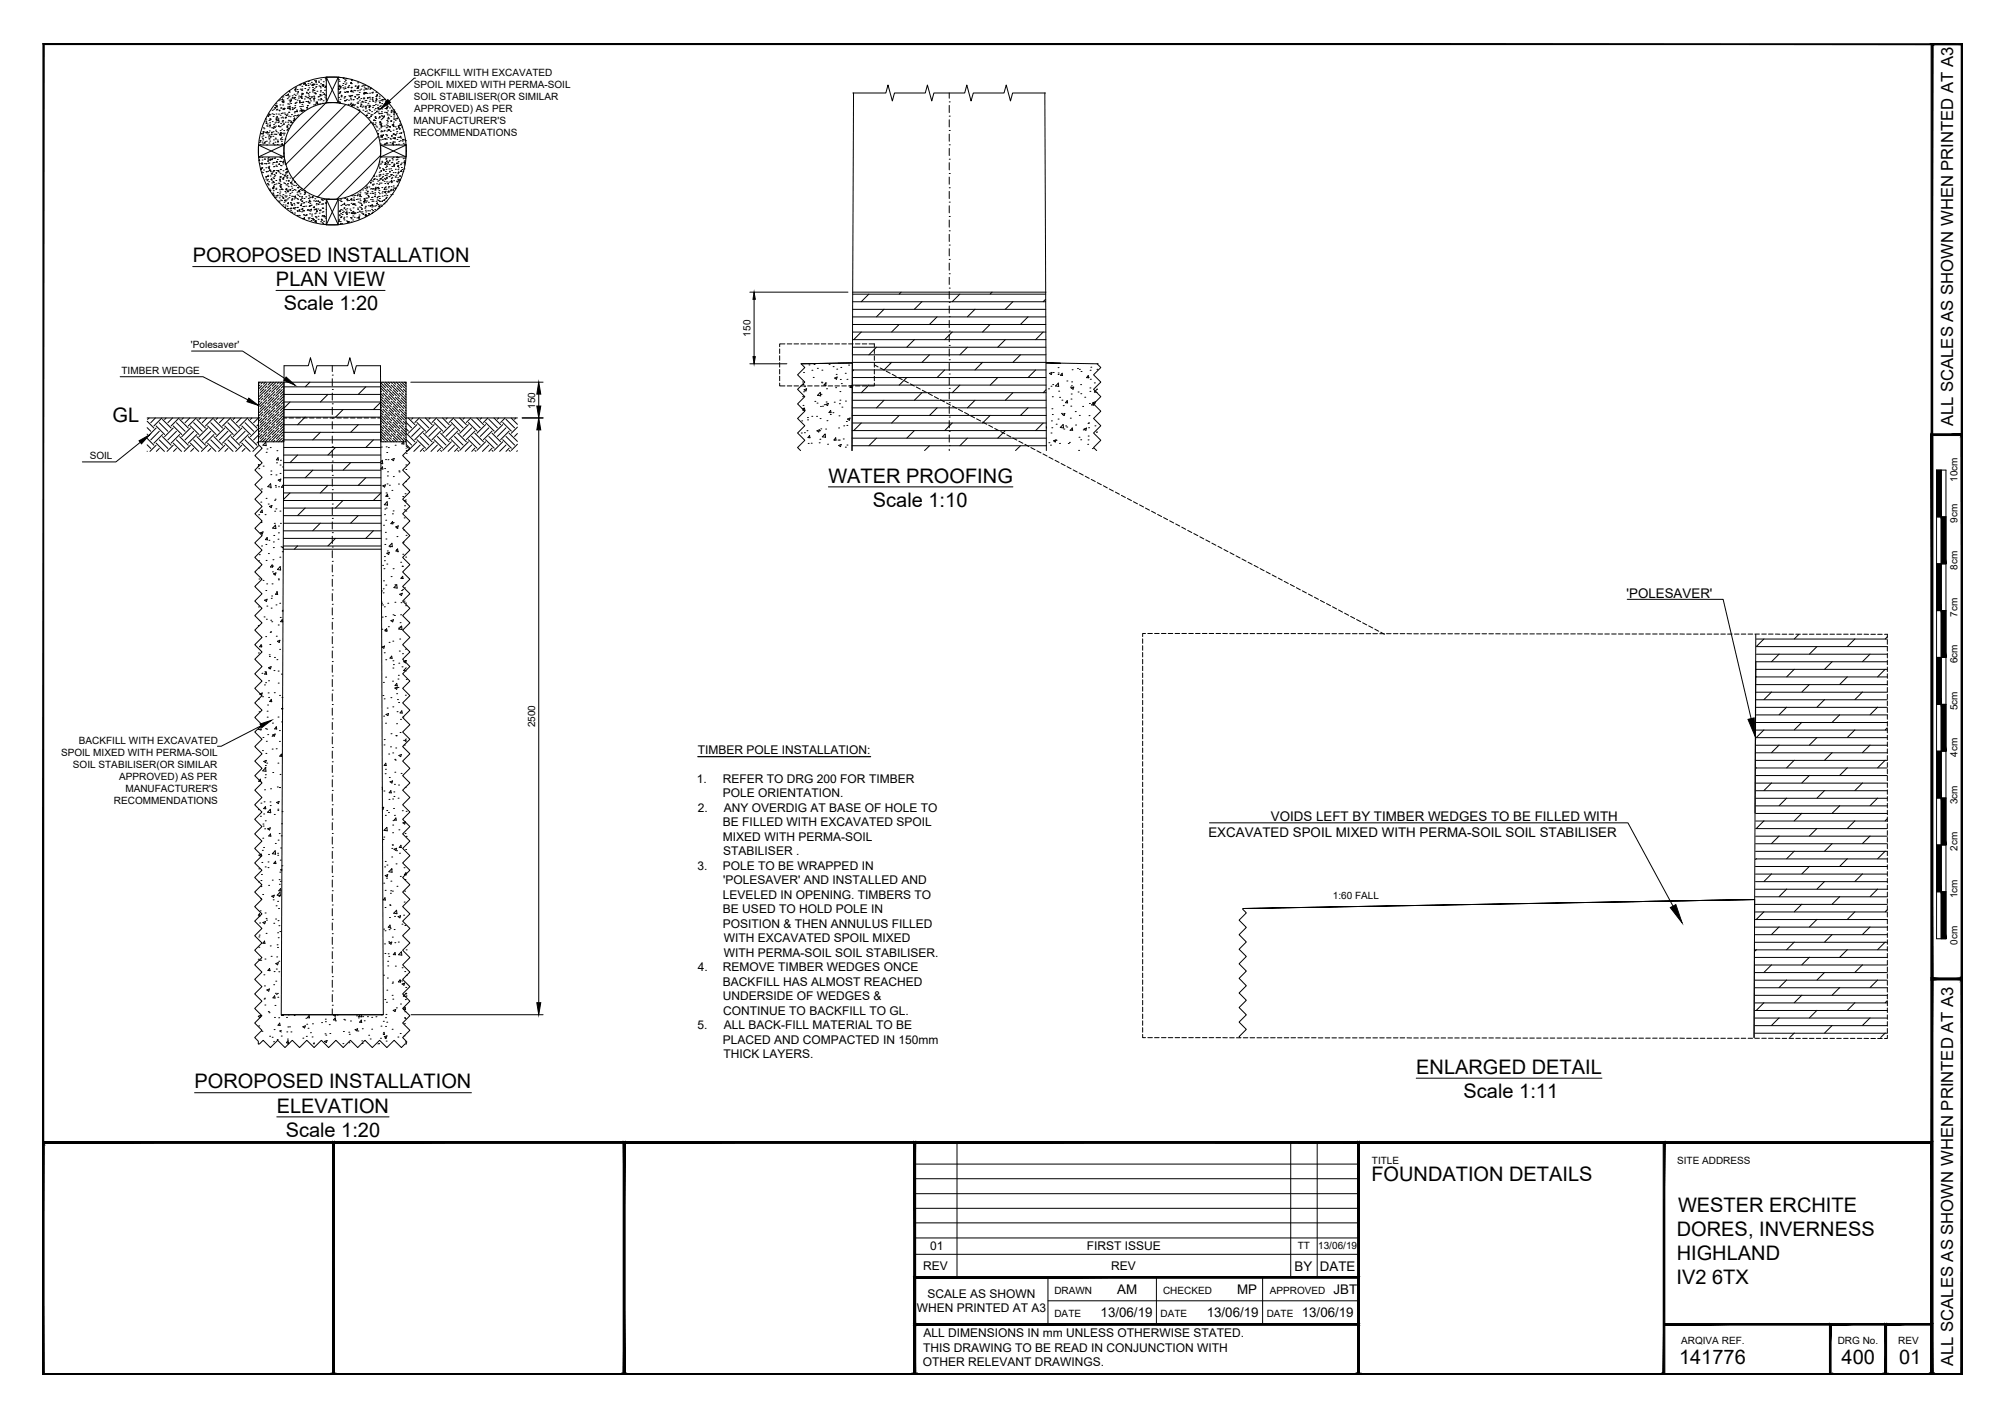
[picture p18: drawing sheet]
<svg xmlns="http://www.w3.org/2000/svg" width="420mm" height="297mm" viewBox="0 0 420 297" stroke-linecap="round" stroke-linejoin="round" font-family="sans-serif">
<defs><g id="words">
<g font-size="4.2">
<text x="40.4" y="55">POROPOSED INSTALLATION</text>
<text x="57.8" y="60">PLAN VIEW</text>
<text x="59.5" y="65">Scale 1:20</text>
<text x="23.6" y="88.4">GL</text>
<text x="173.5" y="101.1">WATER PROOFING</text>
<text x="182.8" y="106.2">Scale 1:10</text>
<text x="296.6" y="225">ENLARGED DETAIL</text>
<text x="40.7" y="228">POROPOSED INSTALLATION</text>
<text x="58" y="233.1">ELEVATION</text>
<text x="306.6" y="230">Scale 1:11</text>
<text x="59.8" y="238.1">Scale 1:20</text>
<text x="287.2" y="247.4">FOUNDATION DETAILS</text>
<text x="351.5" y="253.9">WESTER ERCHITE</text>
<text x="351.2" y="259">DORES, INVERNESS</text>
<text x="351.1" y="269.1">IV2 6TX</text>
<text x="351.2" y="264">HIGHLAND</text>
<text x="351.7" y="285.7">141776</text>
<text x="385.7" y="285.7">400</text>
<text x="397.8" y="285.6">01</text>
</g>
<g font-size="3.5">
<text x="409.1" y="89.3" transform="rotate(-90 409.1 89.3)">ALL SCALES AS SHOWN WHEN PRINTED AT A3</text>
<text x="409.1" y="286.2" transform="rotate(-90 409.1 286.2)">ALL SCALES AS SHOWN WHEN PRINTED AT A3</text>
</g>
<g font-size="2.8">
<text x="340.7" y="125.2">'POLESAVER'</text>
<text x="266.2" y="172">VOIDS LEFT BY TIMBER WEDGES TO BE FILLED WITH</text>
<text x="253.1" y="175.4">EXCAVATED SPOIL MIXED WITH PERMA-SOIL SOIL STABILISER</text>
<text x="271.1" y="266.2">BY</text>
<text x="276.5" y="266.2">DATE</text>
<text x="230.5" y="275.9">13/06/19</text>
<text x="234" y="271">AM</text>
<text x="252.8" y="275.9">13/06/19</text>
<text x="259.1" y="271">MP</text>
<text x="272.7" y="275.9">13/06/19</text>
<text x="279.3" y="271">JBT</text>
</g>
<g font-size="2.5">
<text x="146.2" y="158">TIMBER POLE INSTALLATION:</text>
<text x="145.9" y="164">1.</text>
<text x="151.4" y="164">REFER TO DRG 200 FOR TIMBER</text>
<text x="151.4" y="167">POLE ORIENTATION.</text>
<text x="146.1" y="170.1">2.</text>
<text x="151.4" y="173.1">BE FILLED WITH EXCAVATED SPOIL</text>
<text x="151.6" y="170.1">ANY OVERDIG AT BASE OF HOLE TO</text>
<text x="151.4" y="176.1">MIXED WITH PERMA-SOIL</text>
<text x="151.5" y="179.2">STABILISER .</text>
<text x="146.1" y="182.2">3.</text>
<text x="151.4" y="182.2">POLE TO BE WRAPPED IN</text>
<text x="151.5" y="185.2">'POLESAVER' AND INSTALLED AND</text>
<text x="151.4" y="188.3">LEVELED IN OPENING. TIMBERS TO</text>
<text x="151.4" y="191.3">BE USED TO HOLD POLE IN</text>
<text x="151.4" y="194.3">POSITION &amp; THEN ANNULUS FILLED</text>
<text x="151.6" y="197.4">WITH EXCAVATED SPOIL MIXED</text>
<text x="146.2" y="203.4">4.</text>
<text x="151.4" y="203.4">REMOVE TIMBER WEDGES ONCE</text>
<text x="151.6" y="200.4">WITH PERMA-SOIL SOIL STABILISER.</text>
<text x="151.4" y="209.5">UNDERSIDE OF WEDGES &amp;</text>
<text x="151.4" y="206.5">BACKFILL HAS ALMOST REACHED</text>
<text x="146.1" y="215.6">5.</text>
<text x="151.5" y="212.5">CONTINUE TO BACKFILL TO GL.</text>
<text x="151.6" y="215.6">ALL BACK-FILL MATERIAL TO BE</text>
<text x="151.4" y="218.6">PLACED AND COMPACTED IN 150mm</text>
<text x="151.6" y="221.6">THICK LAYERS.</text>
<text x="194.8" y="261.9">01</text>
<text x="227.6" y="261.9">FIRST ISSUE</text>
<text x="193.3" y="266.1">REV</text>
<text x="232.7" y="266.1">REV</text>
<text x="192" y="274.9">WHEN PRINTED AT A3</text>
<text x="194.3" y="271.9">SCALE AS SHOWN</text>
<text x="193.4" y="280.2">ALL DIMENSIONS IN mm UNLESS OTHERWISE STATED.</text>
<text x="193.3" y="286.2">OTHER RELEVANT DRAWINGS.</text>
<text x="193.3" y="283.2">THIS DRAWING TO BE READ IN CONJUNCTION WITH</text>
</g>
<g font-size="2.1">
<text x="86.6" y="15.8">BACKFILL WITH EXCAVATED</text>
<text x="86.7" y="18.3">SPOIL MIXED WITH PERMA-SOIL</text>
<text x="86.7" y="20.9">SOIL STABILISER(OR SIMILAR</text>
<text x="86.8" y="23.4">APPROVED) AS PER</text>
<text x="86.6" y="28.5">RECOMMENDATIONS</text>
<text x="86.6" y="25.9">MANUFACTURER'S</text>
<text x="157.2" y="70.5" transform="rotate(-90 157.2 70.5)">150</text>
<text x="40" y="73">'Polesaver'</text>
<text x="25.4" y="78.4">TIMBER WEDGE</text>
<text x="112.1" y="85.6" transform="rotate(-90 112.1 85.6)">150</text>
<text x="18.8" y="96.2">SOIL</text>
<text x="410" y="101" transform="rotate(-90 410 101)">10cm</text>
<text x="410" y="109.5" transform="rotate(-90 410 109.5)">9cm</text>
<text x="410" y="119.4" transform="rotate(-90 410 119.4)">8cm</text>
<text x="410" y="129.2" transform="rotate(-90 410 129.2)">7cm</text>
<text x="410" y="139" transform="rotate(-90 410 139)">6cm</text>
<text x="410" y="148.8" transform="rotate(-90 410 148.8)">5cm</text>
<text x="16.5" y="155.8">BACKFILL WITH EXCAVATED</text>
<text x="112.1" y="152.4" transform="rotate(-90 112.1 152.4)">2500</text>
<text x="12.8" y="158.3">SPOIL MIXED WITH PERMA-SOIL</text>
<text x="15.3" y="160.8">SOIL STABILISER(OR SIMILAR</text>
<text x="410" y="158.5" transform="rotate(-90 410 158.5)">4cm</text>
<text x="25" y="163.3">APPROVED) AS PER</text>
<text x="26.3" y="165.8">MANUFACTURER'S</text>
<text x="23.9" y="168.4">RECOMMENDATIONS</text>
<text x="410" y="168.5" transform="rotate(-90 410 168.5)">3cm</text>
<text x="410" y="178.2" transform="rotate(-90 410 178.2)">2cm</text>
<text x="279.2" y="188.3">1:60 FALL</text>
<text x="410" y="188.2" transform="rotate(-90 410 188.2)">1cm</text>
<text x="410" y="197.9" transform="rotate(-90 410 197.9)">0cm</text>
<text x="287.4" y="243.8">TITLE</text>
<text x="351.3" y="243.8">SITE ADDRESS</text>
<text x="271.8" y="261.7">TT</text>
<text x="276.1" y="261.7">13/06/19</text>
<text x="220.8" y="271">DRAWN</text>
<text x="220.9" y="275.9">DATE</text>
<text x="243.1" y="275.9">DATE</text>
<text x="243.6" y="271">CHECKED</text>
<text x="265.3" y="275.9">DATE</text>
<text x="266" y="271">APPROVED</text>
<text x="352.1" y="281.5">ARQIVA REF.</text>
<text x="384.9" y="281.5">DRG No.</text>
<text x="397.6" y="281.5">REV</text>
</g>
</g></defs>
<!-- layer: PROPOSED OTHER USER 1 - HIDDEN -->
<g fill="none" stroke="#000" stroke-width=".21">
<path d="M60 20h.1M60.4 19.7v.2h-.2zM60.6 19.3h.1M60.6 19l.1 .1h-.2l.2-.1M61.6 19.8h.1M61.7 18.8h.1M61.7 18.9h.1M61.8 18.6h.2v.1zM61.8 20h.1M61.9 19.1h.1M61.9 18.3h.1M62.2 19.7h.1"/>
<path d="M62.2 18.8h.1M62.5 19.3v-.2l-.1 .2h.1M62.7 17.8h.1M62.9 18.7h.1M62.9 17.7h.1M63.1 18.8h.1M63.2 19.8h.1M63.2 19.5h.1M63.2 18.9h.1M63.2 18.1h.1M63.2 18.7h.1M63.4 19.6h.1v.1z"/>
<path d="M63.5 17.7h.1M63.5 17.5h.1M63.7 17.5h.1M63.8 18.5h.1M63.9 17.4l.1 .2-.2-.1zM64 17.8l.1-.1v.2zM64.1 17.9h.1M64.3 19.3v.2h-.1zM64.4 18.9h.1M64.5 19.6h.1M64.5 18.8h.1M64.5 17.5h.1"/>
<path d="M64.5 17.9h.1M64.6 17.1h.1M64.6 19.9h.1M64.7 18.4h.1M64.8 19.3h.1M64.9 17.6h.1M65.2 17.3h.1M65.4 19.2h.1M65.4 18.3h.1M65.4 17.9h.1M65.5 18.8h.2l-.1 .1zM65.5 17.9h-.2l.2-.3v.3"/>
<path d="M65.7 19.4h.1M65.8 19h.1M65.8 18.6h.1M65.8 17.7h.1M65.8 17.7h-.2l.2-.1v.1M65.8 16.9h.1M66.1 18.3h.1M66.1 19.6h.1M66.1 17.3h.1M66.1 19.5v.1h-.1l.1-.1M66.1 17l.2-.1-.1 .2zM66.2 18.1h.1"/>
<path d="M66.3 17.7h.1M66.4 19.1h.1M66.7 17h.1M66.7 17.3h.1M66.8 18h.1M67 19.9l.2-.1-.1 .1zM67 18.1h.1M67.1 19.2h.1M67.1 18.4h.1M67.1 19h.1M67.1 17.6h.1M67.2 16.7h.1"/>
<path d="M67.3 19.9h.1M67.6 19.4h.1M67.6 17.9v-.2l-.1 .2h.1M67.6 18h.2l-.1 .1zM67.6 17.7h.1M67.7 17.9h.1M67.7 17.1h.1M67.9 19.6l.1 .2h-.2l.1-.2M67.9 19.8h.1M68 18.9h.1M68.1 16.4h.1M68.2 18.1h.1"/>
<path d="M68.2 16.7h.1M68.2 20h.1M68.2 18.1v.2h-.2l.2-.2M68.2 16.2h.1M68.4 16.2h.1M70.8 16.2h.1M70.8 18.6l.1-.1 .1 .2M70.8 18.7h.2M70.9 18.2h.1M70.9 16.2l-.1 .1M70.9 16.7h.1M71 19.6h.1"/>
<path d="M71 18.7h.1M71 17.9h.1M71 17h.1M71.1 19.4h.1M71.1 16.2h.1M71.2 18.5h.1M71.2 19.2h.1M71.2 18l.1 .2h-.2l.1-.2M71.3 18.2l.1-.1v.2zM71.6 19.9v.2h-.1zM71.7 17.9h.1M71.8 18.4h.1"/>
<path d="M71.8 17.5h.1M71.9 16.4l.2-.1-.1 .2zM72 18.6h.1M72.1 19.3h.1M72.1 17.1h.1M72.2 16.6h.1M72.2 18.2h.1M72.3 19.4h.1M72.3 18.5h.1M72.3 17.7h.1M72.3 16.8h.1M72.5 17.4h.1"/>
<path d="M72.5 16.5h.1M72.5 19.2h.1M72.6 16.4h.1M72.6 19.2h.1M72.8 18.3h.1M72.9 19.3l.1-.1h-.2l.1 .1M73 17.9h.1M73.1 18.4v-.2l-.2 .1 .2 .1M73.4 17.4l.2-.1-.1 .2zM73.4 17.3h.1M73.5 18.4h.1M73.5 19.2h.1"/>
<path d="M73.5 16.6h.1M73.6 18.4h.1M73.6 18.3h.1M73.6 17.5h.1M73.6 16.9h.1M73.6 16.7h.1M73.6 18.9l.1 .2h-.3zM73.7 20h.1M73.7 19.1h.1M73.9 19.3h.1M74.1 18.9h.1M74.3 19h.1"/>
<path d="M74.4 18.1h.1M74.4 18h.1M74.6 19.9h.1M74.8 19.9h.1M74.9 19h.1M74.9 18.2h.1M74.9 18.5v-.1l-.1 .1h.1M74.9 17.3h.1M74.9 18.4h.2l-.1 .1zM74.9 18.3h.1M75 18.1h.1M75 18h.1"/>
<path d="M75.1 19.8h.1M75.2 19.4h.1M75.3 18.9h.1M75.6 18.7h.1M75.8 18.1h.1M76 17.9h.1M76.1 19.7h.1M76.2 18.8h.1M76.2 19.5l.1-.2 .1 .3zM76.2 18h.1M76.2 19.6h.1M76.3 18.4h.1"/>
<path d="M76.5 17.9h.1M76.6 19.6h.1M76.6 19.4h.1M76.6 19.4l-.2 .1M76.6 19.4v.1l-.2-.1M76.7 18.5v.2h-.1zM76.9 19.6h.1M76.9 18.7h.1M77.1 18.4h.1M77.1 18.1h.1M77.4 19.5h.1M77.4 18.7h.1"/>
<path d="M77.6 18.6h.1M77.7 18.5h.1M77.9 19.4h.1M78 19.5h.1M78 19.3h.1M78.7 19.3h.1M78.9 19.9l.2-.1v.2zM54.3 29.8h.1M54.3 33h.1M54.3 34.3h.1M54.4 33.6v-.1l-.1 .1h.1M54.5 29.5l.2-.1-.1 .2z"/>
<path d="M54.5 30.3h.1M54.6 28h.1M54.7 28h.1M54.7 35.3h.1M54.7 35.4v.1h-.1zM54.7 34.4h.1M54.8 34.2l.1-.1v.2zM54.8 36.1h.1M54.8 35.2h.1M54.8 28.7h.1M54.8 35.1h.1M54.8 33h.1"/>
<path d="M54.9 34.4h.1M54.9 33.5h.1M54.9 29.8h.1M55 29h.1M55 30.1h.1M55 36.2h.1M55 29.3h.1M55.1 28.5h.1M55.1 27.6h.1M55.1 26.8h.1M55.1 27.9l.1 .2h-.2zM55.2 35.6h.1"/>
<path d="M55.2 27.7l.1-.1-.2 .1h.1M55.3 27h.1M55.4 34.3h.1M55.4 33.3h.1M55.4 33.4h.1M55.5 27.7h.1M55.5 29.8v.2h-.1zM55.5 29.7h.1M55.6 28.8h.1M55.6 37h.2v.1zM55.7 25.1h.1M55.7 35.1h.1"/>
<path d="M55.7 25.4h.1M55.7 37.5h.1M55.7 34.3h.1M55.7 24.8l-.1 .1M55.7 27.9h.1M55.7 25.8l.1 .1 .1-.2-.2 .1M55.7 35.9h.1M55.8 36h.1M55.8 29.6h.1M55.8 27.7l.2-.2v.3zM55.8 26.4h.1M55.8 30.4h.1"/>
<path d="M55.9 37.9h.1M55.9 36.9h.1M56 26h.1M56 26.4h.1M56 38.4h.1M56 37.6h.1M56 28.1h.1M56 33.3h.1M56 37h.1M56.1 36.7h.1M56.1 35.9h.1M56.1 38.6h.1"/>
<path d="M56.1 35h.1M56.2 34.2h.1M56.2 33.3h.1M56.2 28.7h.1M56.2 38.7h.1M56.2 33h.1M56.2 33.8v-.2l-.1 .2h.1M56.2 27.8h.1M56.3 24.4l-.1-.2-.1 .2h.2M56.3 35.2l.2-.1-.1 .2zM56.3 38.1h.1M56.3 28.4h.1"/>
<path d="M56.3 34.8h.1M56.3 30h.1M56.3 24.1h.1M56.3 29.1h.1M56.3 25.2h.1M56.3 23.9l.2 .1v-.1l-.2 .1M56.3 34.1h.1M56.4 28.3h.1M56.4 27.4h.1M56.4 39.6h.1M56.4 26.6h.1M56.5 25.7h.1"/>
<path d="M56.5 25.1h.1M56.5 24.9h.1M56.5 29.6h.1M56.5 24h.1M56.5 39.9l.2 .1v-.2l-.2 .1M56.6 35.7h.1M56.6 35.7l-.1-.2-.1 .2h.2M56.6 36.9h.1M56.6 26.1v.2h-.1zM56.6 28.7l.2-.1-.1 .2zM56.6 25h.1M56.6 35.9h.1"/>
<path d="M56.7 33.3v.3l-.2-.1 .2-.2M56.7 33.4h.1M56.8 36.4l.2-.2v.3zM56.8 27.8h.1M56.9 27.7h.1M56.9 37.7h.1M56.9 37.5v.1h-.1l.1-.1M56.9 33.4l.2-.1-.1 .2zM56.9 26.8h.1M56.9 38.3h.1M56.9 28.1l.1 .1h-.2l.2-.1M57 23.8h.1"/>
<path d="M57 23.1h.1M57 33.2h.1M57 25.5h.1M57 34.4h.1M57.1 36h.1M57.1 28.6h.1M57.1 39.5h.1M57.1 37.3h.1M57.1 39.3l.2-.2 .1 .3zM57.2 34h.1M57.2 38.1l.1-.1v.1zM57.2 24.4h.1"/>
<path d="M57.2 27.6h.1M57.2 26.8h.2l-.1 .1zM57.2 39.9h.1M57.3 39.1h.1M57.3 35.9h.1M57.3 35.7h.1M57.3 39h.1M57.3 39.5l-.1-.1-.1 .1h.2M57.3 34.9h.1M57.3 29.3h.1M57.3 38.3h.1M57.3 24h.1"/>
<path d="M57.3 22.9h.1M57.3 26.1h.1M57.3 30v.1h-.1zM57.3 37.4h.1M57.3 26.5h.1M57.4 36.6h.1M57.4 35.7h.1M57.4 28.1h.1M57.4 34.9h.1M57.4 37h.1M57.4 30.4h.1M57.4 34h.1"/>
<path d="M57.4 38.7h.1M57.5 33.2h.1M57.5 22.5h.1M57.5 26.7h.1M57.6 25.8h.1M57.6 36.7h.1M57.6 33.1h.1M57.6 29.8h.1M57.6 28.9h.1M57.7 28.1h.1M57.7 22.1h.1M57.7 27.3h.1"/>
<path d="M57.7 29.1h.1M57.7 26.4h.1M57.7 22.5v.2l-.1-.1zM57.8 25.6h.1M57.8 39.7h.1M57.8 37.8h.1M57.8 24.7h.1M57.8 39.4h.1M57.8 28.2h.1M57.8 34.6h.1M57.8 36.2h.2l-.1 .1zM57.8 23.9h.1"/>
<path d="M57.8 38.5h.1M57.8 21.7h.1M57.8 25h.1M57.8 27.6h.1M57.8 23h.1M57.8 25.2h.1M57.8 25l.2-.1v.2zM57.9 22.2h.1M57.9 34.8h.1M57.9 35.7h.1M58 23h.1M58 33.9h.1"/>
<path d="M58 22.9h.1M58 33.8v.2l-.1-.1zM58 22.2l.1 .2h-.3zM58.1 30.3h.1M58.1 29.3h.1M58.1 33.4h.1M58.1 24.6v-.2l-.1 .1 .1 .1M58.1 29.7l.2-.1v.2zM58.2 25.3h.2v-.2l-.2 .2M58.2 25.7h.1M58.2 27.8h.1M58.2 35.7h.1"/>
<path d="M58.2 24.8h.1M58.3 38.4h.1M58.3 21.1h.1M58.3 23.9h.1M58.4 35.7v.2l-.2-.1zM58.4 25.5h.1M58.4 34.4h.1M58.4 26.3v.2l-.1-.1 .1-.1M58.4 34.4l.2-.1-.1 .2zM58.4 38.4h.1M58.4 36.1h.1M58.5 23.1h.1v.1z"/>
<path d="M58.5 26.6h.1M58.5 37.5h.1M58.5 28.2h.2M58.5 28.2l.2-.2v.2M58.5 39.8h.1M58.6 38.9h.1M58.6 33.9h.1M58.6 38.1h.1M58.6 32.9h.1M58.6 37.2h.1M58.6 22h.1M58.6 37h.1"/>
<path d="M58.7 33.8h.1M58.7 36.4h.1M58.7 20.9h.1M58.7 24.1h.1M58.7 27.4h.1M58.7 39.1l.2-.1-.1 .2zM58.7 35.5h.1M58.7 26.6h.1M58.7 29.3h.1M58.7 37.6v.2l-.1-.1zM58.7 34.7h.1M58.7 39.3h.1"/>
<path d="M58.7 28.2h.1M58.7 38.7h.1M58.7 27.8h.2v.1zM58.8 33.8h.1M58.8 28.3h.1M58.8 37.1h.1M58.8 29h.1M58.8 28.2v.2h-.1l.1-.2M58.8 22.6h.1M58.8 25.9h.1M58.8 33h.1M58.8 38.7h.1"/>
<path d="M58.9 24.7h.1M58.9 23.8h.1M58.9 34.7h.1M58.9 33.1h.1M58.9 29.6h.1M58.9 28.8h.1M59 27.9h.1M59 27.1h.1M59 30.1h.1M59 20.3h.1M59 26.2h.1M59.1 29.2h.1"/>
<path d="M59.1 25.4h.1M59.1 24.5h.1M59.1 39.7h-.2l.2-.2v.2M59.1 37.5h.1M59.1 39.7h.1M59.1 23.7h.1M59.1 36.5h.1M59.1 30.3v-.2l-.1 .2h.2M59.2 22.8h.1M59.2 25.6h.1M59.2 20.7v.2h-.1zM59.2 22h.1"/>
<path d="M59.2 25.3h.1M59.2 21.2h.1M59.2 37.6h.1M59.2 21.2v.2l-.1-.1 .1-.1M59.3 20.3h.1M59.3 35.8h.1M59.3 27.9h.1M59.3 34.3h.1M59.3 21h.1M59.3 21.5h.1M59.3 24.7h.1M59.3 37.3l.2-.1-.1 .1h-.1"/>
<path d="M59.3 21.3h.1M59.4 26l.1-.1v.2zM59.4 23h.1M59.4 28.3h.1M59.4 33.7v.3h-.2zM59.4 27.4h.1M59.4 38.3h.1M59.4 22.8l.1-.1 .1 .1zM59.4 33.5h.1M59.5 32.2h.1M59.5 32.1h.1M59.5 23.7h.1"/>
<path d="M59.5 33.7h.1M59.5 27.9h.1M59.6 22.8h.1M59.6 38.4h.1M59.7 29.1h.1M59.7 23.9h.1M59.7 36.6l.1 .3-.3-.1M59.7 25.6h.1M59.7 36.6l-.2 .3M59.8 34.5h.1M59.8 34v.1M59.8 36.4h.1"/>
<path d="M59.8 36.1h.1M59.8 24.6h.1M59.8 35.5h.1M59.8 20h.1M59.9 39.6h.1M59.9 39.7l.2-.2v.3zM59.9 38.7h.1M59.9 24.6v.1h-.1zM59.9 37.9h.1M59.9 35.4h.2l-.1 .1zM59.9 37h.1M60 24.2l.2-.1-.1 .1z"/>
<path d="M60 36.2h.1M60 35.4h.1M60 26.6h.1M60.1 27.3h.1M60.1 37.3h.1M60.1 26.3h.1M60.1 37.1h.1M60.1 36.8h.1M60.1 40h.1M60.2 38.8h.1M60.2 20.7h.1M60.2 23.9h.1"/>
<path d="M60.2 27.1h.1M60.2 35.9v.1h-.1zM60.2 22.7h.1M60.2 38.4h.1M60.2 21.8h.1M60.2 26.5l.1 .1h-.2zM60.3 22.4h.1M60.3 25.6h.1M60.3 26.9h.1M60.3 26h.1M60.3 39.1h.1M60.4 25.2h.1"/>
<path d="M60.4 20.3h.1M60.4 24.3h.1M60.4 23.5h.1M60.5 22.7h.1M60.5 39.8h.1M60.5 21.8h.1M60.5 23.5h.1M60.5 21h.1M60.5 37.8l.1 .1h-.2zM60.6 20.1h.1M60.6 25.3h.1M60.6 22.3h.2l-.1 .1z"/>
<path d="M60.7 21.4h.1M60.7 26.3h.1M60.7 23h.1M60.7 37.3h.1M60.7 22.6l.1 .2h-.2zM60.8 25.3h.1M60.8 21.2h.1M60.8 24.5h.1M60.8 38.3l.2-.1-.1 .2zM60.9 21.7h.1M60.9 20.8h.1M60.9 39.7v.1h-.1z"/>
<path d="M61 39h.1M61 38.5h.1M61 38.1h.1M61 24h.1M61 21h-.1l.1-.1v.2M61.1 25.6h.1M61.1 25.5v.2h-.2zM61.1 39.4h.1M61.2 38.6h.1M61.2 22.5h.1M61.2 37.7h.1M61.2 20.1h.1"/>
<path d="M61.2 20.5l.2-.1-.1 .2zM61.3 39.9h.1M61.3 22.8l.1 .2h-.2l.2-.2M61.4 25.3h.1M61.4 24.3h.1M61.5 25.2l.2-.1-.1 .2zM61.5 38.8h.1M61.5 20.7h.1M61.6 22.7h.1M61.6 39.7h.1M61.6 20.4h.1M61.6 23.6h.1"/>
<path d="M61.7 25h.1M61.7 38h.1M61.7 24.2h.1M61.7 38.2h.1M61.7 23.4h.1M61.7 20.4h.1M61.7 24.7l-.1 .2h.1v-.2M61.7 22.5h.1M61.7 22.1h.1M61.8 21.7h.1M61.8 20.8h.1M61.8 21.6h.1"/>
<path d="M61.8 39.8h.1M61.9 38.9h.1M62 21.4h.1M62.1 24.3h.1M62.1 23.1h.1M62.1 23.3h.1M62.1 23.3h.2l-.1 .1zM62.3 21h.1M62.3 24.2h.1M62.3 39.3l.2-.1v.2zM62.4 24.1h.1M62.5 39.2h.1"/>
<path d="M62.5 20.5h.1M62.5 20.1h.1M62.7 39.8v.2h-.1l.1-.2M62.7 21.5l.2-.1-.1 .2zM62.7 23.2h.1M62.8 22.3h.1M62.8 39.9v.3h-.2zM62.8 21.2v-.2l-.1 .2h.2M62.9 39.7h.1M62.9 22.8h.1M63 23.2h.1M63.1 22.3h.1"/>
<path d="M63.1 39.5h.1M63.1 21.5h.1M63.1 20.5h.1M63.1 20.2h.1M63.1 23.4h.1M63.1 20.1l.1 .2h-.3zM63.1 20.6h.1M63.2 23v.1h-.1M63.2 39.9h.1M63.2 23l-.1 .1M63.2 21.9h.1M63.3 23.2h.2v-.2l-.2 .2"/>
<path d="M63.4 22.3h.1M63.4 21.5h.1M63.4 21.3h.1M63.4 23.1h.1M63.7 23.1h.1M63.7 39.9h.1M63.7 20.7h.1M63.9 20.2h.1M64.1 21.3h.1M64.1 20.3h.1M64.2 22.5l.2-.1v.2zM64.3 22.8h.1"/>
<path d="M64.4 22.1h.1M64.4 21.3h.1M64.4 20.4h.1M64.5 20.5h.1M64.6 21.2l.1 .2h-.2zM64.7 21.6h.1M64.7 20.2h.1M64.7 21.5h.1M64.9 20.7l.1-.1v.2zM65 21.1h.1M65.2 20.5h.1M65.3 20.2h.1"/>
<path d="M65.7 22h.1M65.7 21.1h.1M65.7 20.1h.1M65.7 20.3h.1M65.8 20.6h.1M65.8 20.5l.1 .3h-.3zM66 21.9h.1M66.1 21.6h.1M66.2 21.4h.1M66.4 21.7l.1-.1v.2zM66.5 21.4l-.1 .1h.1v-.1M66.6 21.8h.1"/>
<path d="M66.6 20.3h.1M66.6 20.9h.1M66.7 20.2h.1M67 21.8h.1M67 20.9h.1M67 20.1h.1M67.2 20.6h.1M67.3 20.8h.1M67.5 21.6h.1M67.7 21.1h.1M68 20.3h.1M68.2 20.7h.1"/>
<path d="M68.3 21.5v.1M68.3 20.8h.1M69.2 21.5h.1M70.9 21.2h.1M70.9 20.4h.1M71.1 21.6l.2-.2v.2zM71.2 20.8h.1M71.4 20.3h.1M72.1 20.5h.1M72.1 20.3h.1M72.2 21.1l.1-.1v.2zM72.2 21.1h.1"/>
<path d="M72.2 20.2h.1M72.4 21.1h.1M72.6 20.9h.1M72.9 21.9h.1M73 21h.1M73 20.1h.1M73.3 21.9h.1M73.4 20.6h.1M73.4 20.3v-.2l-.1 .1 .1 .1M73.4 21.7h.1M73.5 20.9h.1M73.5 21.6h.1"/>
<path d="M73.5 20.1h.1M73.6 20.1h.1M73.7 22.1l.2-.1-.1 .2zM73.7 22l.1 .2-.2-.1 .2-.1M73.8 22l.2-.2v.2zM73.9 20.9h.1M74 20.9h.1M74.1 22.1h.1M74.3 21.9h.1M74.3 20.3l.2-.1-.1 .1zM74.7 22.4h.1M74.8 21.6h.1"/>
<path d="M74.8 20.6h.1M74.8 20.7h.1M74.9 22.6h.1M74.9 21.7h.1M75 21.3h.1M75.1 23h.1M75.2 20.3l.1 .1h-.2zM75.3 21h.1M75.3 23.2l.1-.1h-.2l.1 .1M75.4 40h.1M75.5 21.6h.1M75.6 22.2v.1h-.1l.1-.1"/>
<path d="M75.6 20.6h.1M75.6 21.9h.1M75.6 22h.1M75.8 21.3l.1 .1 .1-.2-.2 .1M75.8 22.4h.1M75.9 39.8h.1M76 23.1h.1M76 22.2h.1M76.1 21.4h.1M76.1 20.5h.1M76.1 20.7h.1M76.2 20.6h.1"/>
<path d="M76.4 39.5h.1M76.5 21.1h.1M76.5 23.4h.1M76.5 22.4l.2-.2v.3zM76.5 21.4h.1M76.5 22.8h.1M76.6 21h.1M76.7 39.8h.1M76.7 39h.1M76.7 24.2l.2-.1-.1 .1zM76.8 24.2h.1M76.8 23.2h.1"/>
<path d="M76.9 39.2l.1 .2h-.2zM77 22h.1M77 23.7h.1M77 20.4l.1 .2h-.2zM77.1 21.6h.1M77.2 20.5h.1M77.2 24.6h.1M77.3 23.8h.1M77.3 39.2h.1M77.3 22.9h.1M77.3 22.1h.1M77.3 24.7h.1"/>
<path d="M77.3 22.3h.2l-.1 .1zM77.3 21.2h.1M77.4 20.4h.1M77.4 23.2h.1M77.4 22.3v.2h-.1zM77.4 22.2h.1M77.5 20.8h.1M77.6 39.6h.1M77.6 38.3l.1-.1v.2zM77.7 24h.1M77.7 37.9h.1M77.8 24.2v.2h-.2z"/>
<path d="M77.8 39.5h.1M77.8 23.4h.1M77.9 20.8h.1M77.9 24.1h.1M78 20.5l.1-.1v.2zM78 25.8h.1M78 39.6h.1M78 21.1h.1M78 38.6h.1M78 38.8h.1M78 22.5h.1M78 25.7h.1"/>
<path d="M78.1 37.9h.1M78.1 22.1h.1M78.1 21.2h.1M78.2 39.5h.1M78.2 26h.1M78.2 38.6h.1M78.2 25.2l.2-.1v.2zM78.3 36.9h.1M78.3 22.1h.1M78.4 23.8h.1M78.4 36.7v.2M78.4 23h.1"/>
<path d="M78.4 37.5v.1h-.1zM78.5 26.1h.1M78.5 25.3h.1M78.5 37.5h.1M78.5 24.6h.1M78.5 24.4h.1M78.5 21.4h.1M78.6 23.6h.1M78.6 22.7h.1M78.6 25.7h.1M78.6 39.2h.1M78.6 21.9h.1"/>
<path d="M78.6 24.8h.1M78.7 21h.1M78.7 24.8h.1M78.7 20.2h.1M78.7 26.4h.1M78.7 39.8v-.2l-.2 .2h.2M78.7 21.2h.1M78.8 39.4v.1h-.2zM78.8 20.2h.1M78.8 36.9h.1M78.8 20.8h.1M78.8 23.3h.2v.1z"/>
<path d="M78.9 38.5h.1M78.9 20.6v.1h-.1l.1-.1M78.9 37.6h.1M78.9 26.6h.1M79 22h.1M79 27.4h.1M79.1 39.3l.1-.1v.2zM79.1 37.9h.1M79.1 28h.2l-.1 .1zM79.1 39.6h.1M79.2 39.4h.1M79.2 23.5h.1"/>
<path d="M79.2 22.8l.2 .1v-.3l-.2 .2M79.2 22.7v-.2l-.1 .1 .2 .1M79.3 24.7h.1M79.3 39.5h.1M79.3 34.8h.1M79.3 23.8h.1M79.3 38.6h.1M79.4 37.8h.1M79.4 21.2h.1M79.4 36.7h.1M79.4 39.9h.1M79.4 36.9h.1"/>
<path d="M79.4 27h.1M79.4 36.1h.1M79.4 20.2h.1M79.4 20.6h.1M79.4 23.8h.1M79.5 35.2h.1M79.5 21.5l.2-.1-.1 .2zM79.5 34.4h.1M79.5 35.1h.1M79.5 38.4h.1M79.5 22.3h.1M79.5 25.5h.1"/>
<path d="M79.5 28.7h.1M79.5 33.8v.1M79.5 37.5h.1M79.5 33.8h.1M79.5 26.1h.1M79.6 25.6h.1M79.6 36.6h.1M79.6 24.4v.2l-.1-.1zM79.6 30.1h.1M79.7 29.3h.1M79.7 32.9h.1M79.7 22.2h.1"/>
<path d="M79.7 28.5h.1M79.7 37.5l.2-.1-.1 .1zM79.7 21h.1M79.7 23.8h.1M79.7 27.6h.1M79.7 25.5l.1 .3-.3-.1zM79.8 26.8h.1M79.8 26.2l.1-.1v.2zM79.8 34.3h.1M79.8 25.9h.1M79.8 28.3h.1M79.8 25.1h.1"/>
<path d="M79.8 38.4h.1M79.8 27.4h.1M79.9 24.2h.1M79.9 23.4h.1M79.9 35.7l-.1 .1 .1 .1v-.2M79.9 22.5h.1M79.9 28.8h.1M79.9 26.3l.1 .2h-.2l.1-.2M79.9 21.7h.1M79.9 23.7h.1M80 20.9h.1M80 22.8h.1"/>
<path d="M80 33.8h.1M80 39.3h.1M80 34h.1M80 37.2h.1M80 24.3h.1M80 27.6h.1M80 24.8h.1M80 21.1h.1M80.1 26.4h.1M80.1 28.4v.3l-.2-.1zM80.1 29.2h.1M80.1 35.3h.1"/>
<path d="M80.1 37h.1M80.2 20.9h.1M80.2 36.5h.1M80.2 35.6h.1M80.2 24.6h.1M80.2 37.8v-.2l-.1 .2h.2M80.3 28.2v.2h-.1zM80.3 35.6l.2-.1-.1 .2zM80.4 24.3h.1v.1zM80.4 27.5h.1M80.4 29.1h.1M80.5 38h.1"/>
<path d="M80.5 27.3h.1M80.5 26.4h.1M80.5 37.4h.1M80.5 39.6h.1M80.5 23.5h.1M80.6 39.3h.1M80.6 39.5v.2h-.1zM80.6 38.4h.1M80.6 34h.1M80.6 22.7h.1M80.6 37.6h.1M80.6 21.8h.1"/>
<path d="M80.6 30.1l.1 .2h-.2zM80.6 29.1l.2-.1v.2zM80.7 36.8h.1M80.7 35.9h.1M80.7 21.2h.1M80.7 20.9v-.1l-.1 .1h.1M80.7 35.1h.1M80.8 39.2h.1M80.8 30.1h.1M80.8 34.2v.2h-.3zM80.8 34.2h.1M80.8 28.2h.1"/>
<path d="M80.8 33.4h.1M80.9 35.5h.1M80.9 33.2h.1M80.9 36.4h.1M80.9 39.6h.1M80.9 26.8h.1M80.9 23.6h.1M80.9 34.6h.1M80.9 26.2h.1M80.9 23.5h.1M80.9 30h.1M80.9 33.8l.2-.1-.1 .2z"/>
<path d="M80.9 29.2h.1M81 36.7h.1M81 34.9h.1M81 38.1h.1M81 28.3h.1M81 22h.1M81 25.2h.1M81 28.5h.1M81 22.5l.2-.1-.1 .2zM81 27.5h.1M81 30h.1M81 22.2h.1"/>
<path d="M81 26.6h.1M81.1 25.8h.1M81.1 23.9h.1M81.1 22.8l-.1-.1-.1 .1h.2M81.1 37.1v.2h-.2zM81.1 24.9h.1M81.1 24.1h.1M81.2 26.3h.1M81.2 36.4h.1M81.2 34.4h.1M81.2 23.2h.1M81.2 25.4h.1"/>
<path d="M81.2 22.4h.1M81.2 38.5l.2-.1-.1 .2zM81.2 21.5h.1M81.3 28.8h.1M81.3 21.7h.1M81.3 39.3h.1M81.3 34l.1 .1h-.2zM81.4 39.1h.1M81.4 24.9h.1M81.4 24.6v.1h-.1l.1-.1M81.4 27.2h.1M81.4 38.1h.1"/>
<path d="M81.4 26.5h.1M81.4 35.4h.1M81.4 27.1v.2l-.1-.1h.1M81.5 33.7h.1M81.5 37h.1M81.5 24.1h.1M81.5 27.3h.1M81.5 34.5h.1M81.6 33.6h.1M81.6 22.6h.1M81.7 29.9h.1M81.7 39.9h.1"/>
<path d="M81.7 29h.1M81.7 35.9v.1h-.1zM81.7 27.5h.1M81.7 26.5l.1 .1h-.2l.2-.1M81.8 29.2h.1M81.8 25.3h.1M81.8 38h.1M81.8 35.4h.1M81.8 36.6h.2v.1zM81.9 24.4h.1M81.9 39.7h.1M81.9 39.9h.1"/>
<path d="M81.9 39.1h.1M81.9 23.6h.1M81.9 38.3h.1M82 37.4h.1M82 34.1h.1M82 36.6h.1M82 35.7h.1M82.1 34.9h.1M82.1 38.1h.1M82.1 37.9l-.1-.1-.1 .1h.2M82.1 25.3l-.1 .2-.1-.1 .2-.1M82.1 34h.1"/>
<path d="M82.1 37.2h.1M82.1 33.2h.1M82.1 26.2h.1M82.1 30.2h.1M82.1 23.1v.2h-.2zM82.1 28.5v-.1l-.1 .1h.1M82.2 30.1l.1-.1v.2zM82.2 33.5h.1M82.2 29.8h.1M82.2 26.1l.3 .1-.1-.2-.1 .2M82.3 26.2h.1M82.3 29h.1"/>
<path d="M82.3 28.1h.1M82.3 36.8h.1M82.3 27.3h.1M82.3 28.9h.1M82.3 32.9h.1M82.3 36.2h.1M82.3 39.4h.1M82.4 26.4h.1M82.4 39h.1M82.4 26.5h.1M82.4 29.7h.1M82.4 28h.1"/>
<path d="M82.4 23.3h.1M82.4 25.6h.1M82.4 39.7l-.1 .1h.1v-.1M82.4 24.7h.1M82.4 23.9h.1M82.4 34.6h.1M82.4 37.9h.1M82.4 30.3l.1 .1M82.4 34.8l.2-.1v.2zM82.5 25h.1M82.5 28.2h.1M82.5 30.3l-.1 .1"/>
<path d="M82.5 23h.1M82.5 24.3h.1M82.5 34.4h.1M82.5 23.4h.1M82.5 23.5h.2l-.1 .1zM82.6 29l.2-.1v.2zM82.6 28.9h.1M82.6 29.8h.1M82.7 39.4h.1M82.7 39.5l.2-.1-.1 .2zM82.7 37.1h.1M82.7 24.9h.1"/>
<path d="M82.8 36.2h.1M82.8 25.2h.1M82.8 26.6h.1M82.8 28.2h.2l-.1 .1zM82.8 35.5h.1M82.8 37.1h.1M83 33.5h.1M83 36.7h.1M83 23.8h.1M83 27.1h.1M83 30.3h.1M83 27.9h.1"/>
<path d="M83 38h.1M83 27h.1M83.1 32.9h.1v.1zM83.1 27.6h.1M83.1 29.2h.1M83.2 33.4h.1M83.2 38.1h.1M83.2 34.1v.2h-.2zM83.2 38.9h.1M83.2 24.7v.2h-.1zM83.2 34.8l.3-.2v.3zM83.3 37.2h.1"/>
<path d="M83.3 36.4h.1M83.3 28.8h.1M83.3 34.2h.1M83.3 35.5h.1M83.3 37.7l.2-.1v.1zM83.4 34.7h.1M83.4 33.9h.1M83.4 36.1h.1M83.4 26.4l.2-.1-.1 .2zM83.4 33h.1M83.4 35.2h.1M83.5 30.2h.1"/>
<path d="M83.5 36v.2h-.1zM83.5 29.6h.1M83.6 28.8h.1M83.6 26.8v-.2l-.1 .2h.1M83.6 37.7l.2 .1v-.3l-.2 .2M83.6 27.9h.1M83.6 26.3h.1M83.6 27.1h.1M83.7 26.2h.1M83.7 26.9h.1M83.7 36.8h.1M83.7 25.4h.1"/>
<path d="M83.7 36.9h.1M83.7 26h.1M83.8 35.9h.1M83.8 26.3h.1M83.8 29.5h.1M83.9 34.5h.1M83.9 34.4h.1M83.9 27.9h.1M83.9 28.7v-.2l-.1 .2h.2M84 27.8h.1M84 28.9h.1M84.1 35.1h.1"/>
<path d="M84.1 34.1h.1M84.1 26.6h.1M84.1 35.8h-.2M84.1 35.7v.2l-.1-.1M84.2 35.5h.1M84.2 29.6h.1M84.3 29.3l.2-.1-.1 .1zM84.4 35.9h.1M84.4 33.2h.1M84.5 27.6h.1M84.5 30h.1M84.5 29.3h.1"/>
<path d="M84.6 35.4h.1M84.6 34.5h.1M84.7 33.7h.1M84.7 34.2h.1M84.7 34.1h.1M84.8 33.9l-.2 .1 .1 .1M84.8 33.9l-.1 .2M84.8 33.2h.1M84.8 30.3h.1M84.8 29.4h.1M84.9 29.5h.1M57.1 40.5h.1"/>
<path d="M57.2 40.8h.1M57.3 41h.1M57.5 41.3l.1 .1M57.8 41h.1M57.8 41.3h.1M58.1 40.9h.1v.1zM58.1 40.3h.1M58.3 42.1h.1M58.5 42.3h.1M58.5 41.5h.1M58.5 40.6h.1M58.6 41h.1"/>
<path d="M58.6 40.2h.1M58.7 41.9h.1M59 42h.1M59 41.1h.1M59.2 41.3h.1M59.2 40.8h.1M59.3 42.9h.1M59.4 41.4l.1 .2h-.2zM59.5 42.4h.1M59.6 42l.2-.1-.1 .1zM59.6 41h.1M59.7 40.1h.1"/>
<path d="M59.7 43h.1M59.8 42.1h.1M59.8 43.3l-.2 .2h.2v-.1M59.8 41.3h.1M59.8 40.4h.1M59.9 41.9h.1M60 41.1h.1M60.1 43.2h.1M60.2 43.7h.1M60.2 40.1h.2l-.1 .1zM60.2 41.7h.1M60.3 40h.1"/>
<path d="M60.3 43.7h.1M60.4 42.4v.3l-.2-.1zM60.5 41.4h.1M60.6 40.9h.1M60.7 40.5h.1M60.7 43.7h.1M60.8 43.6h.1M60.8 42.4h.1M60.9 42.7h.1M60.9 44.1h.1M61 44.5h.1M61 43.6h.1"/>
<path d="M61 42.8h.1M61 41.9h.1M61.1 41.1h.1M61.1 43l.2-.1-.1 .2zM61.1 40.3h.1M61.1 44.5h.1M61.2 41.6l.1 .1h-.2zM61.3 41.1h.1M61.5 42.6h.1M61.5 41.7h.1M61.6 42.9h.1M61.6 43.5v.2h-.1z"/>
<path d="M61.7 43.8h.1M61.7 44.6h.1M61.7 41.4h.1M61.7 41.1h.2l-.1 .1zM61.8 43.5h.1M61.9 41.5h.1M62.2 41.6h.1M62.2 42.5h.1M62.2 40.7h.1M62.2 40.3h.1M62.2 43.5h.1M62.2 45.1h.1"/>
<path d="M62.2 44.1h.1M62.3 44.3h.1M62.3 43.4h.1M62.3 42.6h.1M62.4 41.7h.1M62.4 40.9h.1M62.4 40.1h.1M62.5 42.5h.1M62.5 45.1h.1M62.6 44l.2-.1-.1 .2zM62.7 41.2h.1M62.7 45.2h.1"/>
<path d="M62.7 44.3h.1M62.8 40.6h.1M63 43.8h.1M63.1 41.7v.2h-.2zM63.1 42.7h.1M63.1 42.8v.3h-.2zM63.1 41.5h.1M63.2 44.4h.1M63.2 41.2h.1M63.2 41.5h.1M63.2 42.2l.2-.1v.2zM63.4 44.2h.1"/>
<path d="M63.4 45.8l.1 .1M63.4 43.3h.1M63.4 43.7v.1h-.1zM63.5 45.8h.1M63.5 45h.1M63.5 42.5h.1M63.6 44.1h.1M63.6 44.2h.1M63.6 43.3h.1M63.6 42.4h.1M63.7 41.6h.1M63.7 45.1h.1"/>
<path d="M63.7 40.7h.1M63.7 40h.1M63.7 43.2h.1M63.8 45.6v.1h-.2zM63.8 40.5h.1M63.8 40.3h.2v.1zM63.9 45.2h.1M64.1 43.2h.1M64.1 41.2h.1M64.1 42.3h.1M64.1 45h.2v.1zM64.3 44.1h.1"/>
<path d="M64.4 43.9h.1M64.5 45.6h.1M64.6 42.4h.1M64.6 41.6h.1M64.6 45.9h.1M64.6 44.1h.1M64.7 40.9h.1M64.7 42.2h.1M64.7 41.3h.1M64.7 43.2l.2-.1v.2zM64.8 45.6h.1M64.8 44.8h.1"/>
<path d="M64.9 43.9h.1M64.9 43.1h.1M64.9 42.6h.1M64.9 42.1v-.2l-.1 .2h.1M64.9 42.3h.1M64.9 44.2h.1M65 41.4h.1M65 43.1h.1M65.2 46.2h.1M65.2 43h.1M65.2 45.8h.1M65.3 45.2h.1"/>
<path d="M65.3 44.9h.1M65.3 44h-.2l.1-.2 .1 .2M65.4 41.3h.1v.1zM65.4 41.2h.1M65.4 41.3h.1M65.6 45.7v.2h-.1l.1-.2M65.6 43.5l.2-.2v.2zM65.6 46h.2v.1zM65.7 42.1h.1M65.8 43.9h.1M65.9 44.8h.1M65.9 43.8h.1"/>
<path d="M65.9 41.6h.1M66 45.4h.1M66 42.2h.1M66.1 46.3h.1M66.1 46.6h.1M66.1 45.5h.1M66.1 43.9h.1M66.1 44.6h.1M66.1 46.2l.1 .2h-.2M66.2 43.8h.1M66.2 46.2l-.2 .2M66.2 42.9h.1"/>
<path d="M66.2 45.6h.1M66.2 42.1h.1M66.3 42.6h.1M66.3 44.2l.1-.1v.2l-.1-.1M66.3 41.2h.1M66.3 44.3h.1M66.6 43.8h.1M66.6 42.8h.1M66.6 45.3h.1M66.6 45.9h.1M66.7 42.7h.1M66.7 42.2v-.1l-.1 .1h.1"/>
<path d="M66.8 41.3h.1M66.9 44.6h.1M66.9 42.4l.2-.1-.1 .1zM66.9 44.1l.2-.1v.1zM67.1 44h.1M67.1 46.4h.1M67.2 42.8h.1M67.3 41.9h.1M67.3 41.7h.1M67.4 46.1h.1M67.4 45.3h.1M67.4 45.9v.1h-.1z"/>
<path d="M67.5 44.4h.1M67.5 46.7h.1M67.5 43.6h.1M67.5 45.1h.1M67.5 42.7h.1M67.5 41.9h.1M67.5 43.7h.1M67.6 42.7h.1M67.6 43.6h.1M67.6 46.8h.1M67.6 44.4h.1M67.8 46.4h.1"/>
<path d="M67.8 45.2h.2l-.1 .1zM67.8 45.4h.1M67.9 41.8h.1M68 45.3h.1M68 47h.1M68.1 45.7h.1M68.1 42.5h.1M68.2 42.6h.1M68.3 43.9h.1M68.6 41.7h.1M68.8 41.7h.1M71 45.9h.1"/>
<path d="M71 45h.1M71 44.3l.3 .1-.1-.3-.2 .2M71.1 46.2v.2h-.2zM71.1 45.2h.1M71.1 42h.1M71.2 44.2h.1M71.3 46.4h.1M71.3 46.8h.1M71.3 45.6h.1M71.3 44.8h.1M71.4 43.9h.1M71.4 41.9h.1"/>
<path d="M71.4 43.1h.1M71.4 42.2h.1M71.4 45.4h.2v.1zM71.5 46.8h.1M71.6 44.9h.1M71.7 44h.1M71.7 42.9h.1M71.7 44.5h.1M71.9 45.8h.1M71.9 44.4h.1M72 45.5h.1M72.1 42.8h.1"/>
<path d="M72.1 46.1h.1M72.1 43.6l.1-.1v.2zM72.2 41.6h.1M72.2 42.6v.1h-.1zM72.3 43.9h.1M72.3 43h.1M72.5 46.3h.1M72.5 44.2h.1M72.5 44.6v-.1l-.1 .1h.2M72.6 44.9h.1M72.6 45.4h.1M72.6 41.7h.1"/>
<path d="M72.6 44.6h.1M72.6 44.8h.1M72.6 43.7h.1M72.7 42.9h.1M72.7 41.7h.1v.1zM72.7 42h.1M72.7 41.9h.1M72.9 46.6h.1M72.9 46.5v-.1l-.2 .1h.2M72.9 46.5l.2-.1v.2zM73 42.9h.1M73 42h.1"/>
<path d="M73.1 44.6h.1M73.3 43.8h.1M73.4 45.6h.1M73.4 44.1h.1M73.5 46.5h.1M73.5 41.6h.1M73.5 42.6h.1M73.5 45.8h.1M73.6 45.6h.1M73.6 44.6l.1-.1v.2zM73.6 41.6v.3h-.2zM73.7 41.9h.1"/>
<path d="M73.7 40.9h-.1M73.7 41h.1M73.7 44.7l.3 .1v-.3l-.2 .2M73.9 46.1h.1M73.9 45.2h.1M73.9 44.3h.1M73.9 44.4h.1M74 43.5h.1M74 42.8h.1M74 42.7h.1M74 42.7v.2l-.1-.1zM74 41.9h.1"/>
<path d="M74 44.7h.1M74.1 41h.1M74.1 41.5h.1M74.1 42h.1M74.2 45.5h.1M74.2 42.8l.2-.1-.1 .2zM74.2 44.6h.1M74.3 40.9h.1M74.4 44.6v.2h-.2zM74.4 43h.1M74.4 44.6h.1M74.6 41.8h.1"/>
<path d="M74.7 45.6h.1M74.8 40.9h.2l-.1 .1zM74.8 44.5h.1M74.9 43.6h.1M74.9 41.7h.1M74.9 43.9h.1M74.9 40.6h.1M75 42.3h.1M75 45.6h.1M75.1 45.6h.2l-.1 .1zM75.1 45.4h.1M75.2 45.9h.1"/>
<path d="M75.2 45h.1M75.2 44.2h.1M75.2 44.4h.1M75.3 43.4h.1M75.3 42.5h.1M75.3 40.8h.1M75.3 41.7h.1M75.4 40.8h.1M75.4 40.4h.1M75.4 42h.1M75.5 41.1v-.1l-.1 .1h.1M75.5 43.5h.1"/>
<path d="M75.5 44.4h.1M75.5 42.6h.1M75.5 41.2h.1M75.7 43.8l.2-.1-.1 .2zM75.7 43h.1M75.8 44.7h.1M75.8 44.4h.1M75.8 42.9v.1h-.1zM76.2 44.8v.1h-.1l.1-.1M76.2 42.5h.1M76.2 41.6h.1M76.2 41.7h.1"/>
<path d="M76.3 42.1v.2h-.2zM76.3 42l.2-.1v.1zM76.4 43.6h.1M76.4 40.4h.1M76.5 43.4h.1M76.5 45.2l.2-.2v.2zM76.5 44.9h.1M76.5 42.1h.1M76.5 45.3h.1M76.5 44.1h.1M76.5 43.2h.1M76.6 42.4h.1"/>
<path d="M76.6 41.5h.1M76.6 44.4h.1M76.6 40.7h.1M76.8 45.2h.1M76.8 40.5h.1M76.8 42.1h.1M76.9 41.5h.1M76.9 40.6h.1M76.9 40.1h.2v.1zM77 44.2h.1M77 40.9h.1M77.1 43.1h.1"/>
<path d="M77.1 44.8h.1M77.2 42.4h.1M77.2 44.8h.2l-.1 .1zM77.3 41.3v-.2l-.1 .2h.1M77.4 44.2h.1M77.5 40.5h.1M77.6 41.8h.1M77.6 43l.1 .2M77.6 43l-.1 .2h.2M77.8 44.7h.1M77.8 41.4h.1M77.8 43.9h.1"/>
<path d="M77.8 43l.2-.1v.2zM77.9 43h.1M77.9 43.4h.1M77.9 42.2h.1M77.9 40.1h.1M77.9 41.3h.1M78 40.5h.1M78 44.5h.1M78 41.8h.1M78.1 44.1h.1M78.1 43.2h.1M78.1 40.5h.1"/>
<path d="M78.1 42.1h.1M78.4 41.1h.2v.1zM78.5 43.2h.1M78.5 40.4h.1M78.5 43.9h.1M78.5 40.7h.1M78.7 43.1h.1M78.8 42.2h.1M78.8 42.7l.2-.2 .1 .2zM79 41.9h.1M79.1 41.3v.1h-.1zM79.1 43.7h.1"/>
<path d="M79.2 42.8h.1M79.2 42h.1M79.2 41.1h.1M79.3 40.3h.1M79.4 43.1h.1M79.4 42.1h.1M79.4 41.2h.1M79.5 40.6h.1M79.5 41.6h.1M79.5 43.2v.1h-.2zM79.5 42.2h.1M79.7 43h.1"/>
<path d="M79.8 43.2h.1M80 42.2l.1-.1v.1zM80 40.4h.1M80.1 41.1h.1M80.1 40.2h.1M80.3 42h.1M80.5 42.7h.1M80.5 41.8h.1M80.5 41h.1M80.5 40.1h.1M80.6 40.3l.2-.1-.1 .2zM80.7 40.1h.1"/>
<path d="M80.8 40.6h.1M80.9 42.3h.1M80.9 41.4l.1 .2h-.2l.1-.2M80.9 41.3h.1M81 41h.1M81.4 40v.2h-.2zM81.5 40.2h.1M81.8 40.8h.1M82.2 40.7h.1M168.3 78h.1M169.4 76.4h.1M170.1 77.6h.1"/>
<path d="M170.3 79.1h.1M170.3 76.2l.3 .2 .1-.2M171.2 77.2h.1M172.1 77.5h.1M173.7 76.3h.1M174.5 76.8h.1M174.8 79.2l.5-.2-.1 .4zM175.1 78.4h.1M175.3 77.3h.1M176 79.5h.1M176.1 77h.1M177 78.2h.1"/>
<path d="M177.4 79.5h.1M177.7 76.5h.1M219.8 78.2l.5-.2-.1 .5zM220.6 78h.1M221.6 78.5h.1M221.6 77h.1M221.6 78.1h.1M222.5 78.2l-.4 .4 .5 .1-.1-.5M223.5 79.8h.1M224.5 80h.1M224.6 77.5h.1M225.7 77.2h.1"/>
<path d="M226.1 77.4h.1M226.4 77.8h.1M227.9 79h.1M228 79.1h-.4l.3-.4 .1 .4M228.3 77.6h.1M228.4 79.4h.1M228.5 76.9h.1M229.8 77.4h.1M30.8 90.9l.1 .1M30.8 94.5v.1M30.8 89.6l.8 .7M30.8 93.2l.8 .7"/>
<path d="M30.8 88.2l1.4 1.5M30.8 91.8l1.4 1.5M31.2 87.6l-.3 .3M32.6 87.6l-1 .9M32.7 89.2l1.8 1.8M32.7 92.8l1.7 1.8M32.7 89.7l-1.8 1.8M32.7 93.3l-1.3 1.3M33.4 88.5l1.8 1.8M33.4 92.1l1.8 1.8M33.4 90.3l-1.8 1.8M33.4 93.9l-.7 .7"/>
<path d="M33.9 87.6l-1.7 1.6M34 87.9l1.8 1.8M34 91.5l1.8 1.8M34 91l-1.8 1.8M34.8 87.6l-.3 .3M36.2 87.6l-1 .9M36.3 89.2l1.8 1.8M36.3 92.8l1.7 1.8M36.3 89.7l-1.8 1.8M36.3 93.3l-1.3 1.3M37 88.5l1.8 1.8M37 92.1l1.8 1.8"/>
<path d="M37 90.3l-1.8 1.8M37 93.9l-.7 .7M37.5 87.6l-1.7 1.6M37.6 87.9l1.8 1.8M37.6 91.5l1.8 1.8M37.6 91l-1.8 1.8M38.4 87.6l-.3 .3M39.8 87.6l-1 .9M39.9 89.2l1.8 1.8M39.9 92.8l1.7 1.8M39.9 89.7l-1.8 1.8M39.9 93.3l-1.3 1.3"/>
<path d="M40.6 88.5l1.8 1.8M40.6 92.1l1.8 1.8M40.6 90.3l-1.8 1.8M40.6 93.9l-.7 .7M41.1 87.6l-1.7 1.6M41.2 87.9l1.8 1.8M41.2 91.5l1.8 1.8M41.2 91l-1.8 1.8M42 87.6l-.3 .3M43.3 87.6l-.9 .9M43.5 89.2l1.8 1.8M43.5 92.8l1.7 1.8"/>
<path d="M43.5 89.7l-1.8 1.8M43.5 93.3l-1.3 1.3M44.2 88.5l1.8 1.8M44.2 92.1l1.8 1.8M44.2 90.3l-1.8 1.8M44.2 93.9l-.7 .7M44.7 87.6l-1.7 1.6M44.8 87.9l1.8 1.8M44.8 91.5l1.8 1.8M44.8 91l-1.8 1.8M45.6 87.6l-.3 .3M46.9 87.6l-.9 .9"/>
<path d="M47.1 89.2l1.8 1.8M47.1 92.8l1.7 1.8M47.1 89.7l-1.8 1.8M47.1 93.3l-1.3 1.3M47.7 88.5l1.8 1.8M47.7 92.1l1.8 1.8M47.7 90.3l-1.7 1.8M47.7 93.9l-.6 .7M48.3 87.6l-1.7 1.6M48.4 87.9l1.8 1.8M48.4 91.5l1.8 1.8M48.4 91l-1.8 1.8"/>
<path d="M49.2 87.6l-.3 .3M50.5 87.6l-1 .9M50.7 89.2l1.8 1.8M50.7 92.8l1.7 1.8M50.7 89.7l-1.8 1.8M50.7 93.3l-1.3 1.3M51.3 88.5l1.8 1.8M51.3 92.1l1.8 1.8M51.3 90.3l-1.8 1.8M51.3 93.9l-.6 .7M51.9 87.6l-1.7 1.6M52 87.9l1.8 1.8"/>
<path d="M52 91.5l1.8 1.8M52 91l-1.8 1.8M52.8 87.6l-.3 .3M54.1 97.4l.2-.1-.2 .4M54.1 87.6l-1 .9M54.1 89.8l-1.6 1.7M54.1 93.4l-1.1 1.2M54.1 92.5l-.3 .3M54.2 88.8l-.4 .4M54.2 82l-.1 .1M54.2 85.4l-.1 .1M54.2 92.2l-.1 .1"/>
<path d="M54.2 98.2h.1M54.3 82.5l-.2 .1M54.3 85.9l-.2 .1M54.3 89.3l-.2 .1M54.5 90.8l-1.4 1.3M54.5 80.1l-.4 .3M54.5 80.6l-.4 .3M54.5 84l-.4 .3M54.5 87.4l-.4 .3M54.9 80.8l-.8 .7M54.9 84.2l-.8 .7M54.9 87.6l-.8 .7"/>
<path d="M54.9 90.9l-.8 .8M55 82.9l-.9 .9M55 86.3l-.9 .9M55 89.7l-.9 .9M55 80.1l-.3 .3M55.1 83.4l-.4 .4M55.1 86.8l-.4 .4M55.1 90.2l-.4 .4M55.1 97.6h.1M55.3 81.5l-.8 .8M55.3 84.9l-.8 .8M55.3 88.3l-.8 .8"/>
<path d="M55.3 91.7l-.8 .8M55.6 80.1l-.4 .4M55.7 92.6l.1 .8-.7-.1zM55.7 91.8l-.7 .7M55.7 81.6l-1.4 1.4M55.7 85l-1.4 1.4M55.7 88.4l-1.4 1.4M55.8 94.7h.1M55.9 87.1l-1.4 1.4M55.9 80.3l-1.4 1.5M55.9 83.7l-1.4 1.4M55.9 90.5l-1.4 1.4"/>
<path d="M55.9 94.1h.1M55.9 80.8l-.4 .5M55.9 84.2l-.4 .5M55.9 87.6l-.4 .4M55.9 91l-.4 .4M56.2 82.3l-.9 .9M56.2 85.7l-.9 .9M56.2 89.1l-.9 .8M56.2 92.5h-.1M56.6 82.5l-1.4 1.4M56.6 85.9l-1.4 1.4M56.6 89.2l-1.4 1.5"/>
<path d="M56.6 93.8h.1M56.7 99.4h.1M56.7 98.7h.1M56.7 81.2l-1.4 1.4M56.7 84.6l-1.4 1.4M56.7 88l-1.4 1.4M56.7 91.4l-1.2 1.1M56.7 80.1l-.5 .5M56.8 81.7l-.4 .4M56.8 85.1l-.4 .4M56.8 88.5l-.4 .4M56.8 91.9l-.4 .4"/>
<path d="M57 83.2l-.8 .8M57 86.6l-.8 .8M57 89.9l-.8 .9M57.3 80.1l-1.3 1.2M57.4 83.3l-1.4 1.4M57.4 86.7l-1.4 1.4M57.4 90.1l-1.4 1.4M57.6 82l-1.4 1.4M57.6 85.4l-1.4 1.4M57.6 88.8l-1.4 1.4M57.6 92.2l-.4 .3M57.7 82.5l-.5 .5"/>
<path d="M57.7 85.9l-.5 .4M57.7 89.3l-.5 .4M57.8 99.5h.1M57.8 80.1l-.8 .8M57.9 80.6l-.9 .9M57.9 84l-.9 .9M57.9 87.4l-.9 .9M57.9 90.8l-.9 .9M57.9 97h.1M58 94.4h.1M58.3 95.9v.5l-.4-.1zM58.3 80.8l-1.4 1.4"/>
<path d="M58.3 84.2l-1.4 1.4M58.3 87.6l-1.4 1.4M58.3 90.9l-1.4 1.5M58.4 82.9l-1.4 1.4M58.4 86.3l-1.4 1.4M58.4 89.7l-1.4 1.4M58.4 80.1l-.3 .3M58.5 86.8l-.4 .4M58.5 83.4l-.4 .4M58.5 90.2l-.4 .4M58.7 99.2h.1M58.7 97.4h.1"/>
<path d="M58.7 81.5l-.8 .8M58.7 84.9l-.8 .8M58.7 88.3l-.8 .8M58.7 91.7l-.8 .8M58.7 96.4h.1M59 80.1l-.4 .4M59.1 88.4l-1.4 1.4M59.1 81.6l-1.4 1.4M59.1 85l-1.4 1.4M59.1 91.8l-.7 .7M59.2 97.8h.1M59.3 83.7l-1.4 1.4"/>
<path d="M59.3 80.3l-1.4 1.5M59.3 87.1l-1.4 1.4M59.3 90.5l-1.4 1.4M59.4 80.8l-.5 .5M59.4 84.2l-.5 .5M59.4 87.6l-.5 .4M59.4 91l-.5 .4M59.5 85.8l-.8 .8M59.5 87.6h.6M59.5 81.9l-.8 .7M59.5 85.2l-.8 .8M59.5 88.6l-.8 .8"/>
<path d="M59.5 92l-.6 .5M59.5 82.4l-.8 .8M59.5 89.2l-.8 .7M59.5 81.3h-.1M59.5 83l-.9 .9M59.5 84.7h-.1M59.5 86.4l-.9 .9M59.5 88.1h-.1M59.5 89.8l-.9 .9M59.5 91.5h-.1M60.5 87.6h1M62 87.6h.9"/>
<path d="M63.4 87.6h.9M64.8 87.6h1M66.3 87.6h.9M67.7 87.6h.9M69.1 87.6h1M70.5 87.6h1M72 87.6h.9M73.4 87.6h1M74.8 87.6h1M76.3 87.6h.9M77.7 87.6h1M79.1 87.6h.6"/>
<path d="M79.7 88.1l.8 .7M79.7 92l.2 .2M79.7 90.3l1.1 1.1M79.7 88.7l.2 .1M79.7 87l1.1 1M79.7 85.2l.2 .3M79.7 83.6l1.1 1M79.7 81.9l.2 .1M79.7 80.2l1.1 1M79.7 91.5l.8 .7M79.7 84.7l.8 .8M79.7 81.3l.8 .7"/>
<path d="M79.7 89.2l.6 .6M79.7 85.8l.6 .7M79.7 82.4l.6 .6M79.8 96.7l.3-.3 .1 .7h-.4M79.8 98.2l.3-.4 .1 .5-.4-.1M79.8 91l1.4 1.4M79.8 87.6l1.4 1.4M79.8 84.2l1.4 1.4M79.8 80.8l1.4 1.4M79.9 93.6h.1M79.9 89.9l.4 .4M79.9 86.5l.4 .4"/>
<path d="M79.9 83.1l.4 .5M80.2 80.1h.1M80.2 92.5h.1M80.2 89.1l1.4 1.4M80.2 85.7l1.4 1.5M80.2 82.3l1.4 1.5M80.5 80.4l.8 .8M80.5 90.5l.8 .9M80.5 87.2l.8 .8M80.5 83.8l.8 .8M80.6 98.2h.1M80.6 90.1l1.4 1.4"/>
<path d="M80.6 86.7l1.4 1.4M80.6 83.3l1.4 1.4M80.7 89.1l.4 .4M80.7 92.4l.1 .1M80.7 85.7l.4 .4M80.7 82.3l.4 .4M80.8 96.3h.1M80.8 80.1l1.2 1.3M80.9 93.6h.1M81 94.8h.1M81 91.7l.9 .8M81 88.3l1.5 1.4"/>
<path d="M81 84.9l1.5 1.4M81 81.5l1.5 1.4M81.1 99.7h.1M81.2 98.8h.1M81.3 96.3h.1M81.3 80.1l.3 .3M81.3 93.8h.1M81.3 89.7l.9 .8M81.3 86.3l.9 .9M81.3 82.9l.9 .9M81.5 89.3l1.4 1.4M81.5 85.9l1.4 1.4"/>
<path d="M81.5 82.5l1.4 1.4M81.6 81.4l.4 .4M81.6 91.6l.4 .4M81.6 88.2l.4 .4M81.6 84.8l.4 .4M81.9 80.1l.3 .3M81.9 90.8l1.4 1.4M81.9 87.4l1.4 1.4M81.9 84l1.4 1.5M81.9 80.7l1.4 1.3M82 96.3l.6-.3-.2 .5zM82.2 82l.8 .9"/>
<path d="M82.2 92.2l.3 .3M82.2 88.8l.8 .9M82.2 85.5l.8 .8M82.3 91.8l.8 .7M82.3 88.4l1.4 1.4M82.3 85l1.4 1.5M82.3 81.6l1.4 1.4M82.4 99.8h.1M82.4 90.7l.4 .5M82.4 87.4l.4 .4M82.4 84l.4 .4M82.4 80.6l.4 .4"/>
<path d="M82.4 80.1l.5 .4M82.8 93.3h.1M82.8 90l1.4 1.4M82.8 86.6l1.4 1.4M82.8 83.2l1.4 1.4M83 80.1l1.2 1.1M83 91.4l.9 .8M83 88l.9 .8M83 84.6l.9 .9M83 81.2l.9 .8M83.2 80.8l1.4 1.4M83.2 91l1.4 1.4"/>
<path d="M83.2 87.6l1.4 1.4M83.2 84.2l1.4 1.4M83.2 89.9l.5 .4M83.2 86.5l.5 .4M83.2 83.1l.5 .5M83.5 98.6h.1M83.6 98.9h.1M83.6 80.1h.1M83.6 92.5h.1M83.6 89.1l1.4 1.4M83.6 85.7l1.4 1.5M83.6 82.3l1.4 1.5"/>
<path d="M83.9 90.5l.8 .9M83.9 87.2l.8 .8M83.9 83.8l.8 .8M83.9 80.4l.8 .8M84 90.1l1 1M84 86.7l1 1M84 83.3l1 1.1M84.1 92.4l.1 .1M84.1 89.1l.4 .4M84.1 85.7l.4 .4M84.1 82.3l.4 .4M84.2 80.1l.8 .8"/>
<path d="M84.5 91.7l.5 .6M84.5 88.3l.5 .6M84.5 84.9l.5 .6M84.5 81.5l.5 .6M84.5 92.5l.1 .5h-.4zM84.7 80.1l.3 .3M84.7 89.7l.3 .3M84.7 86.3l.3 .3M84.7 82.9l.3 .3M84.9 89.3l.1 .1M84.9 85.9l.1 .1M84.9 82.5l.1 .2"/>
<path d="M84.9 91.6l.1 .1M84.9 88.2l.1 .1M84.9 84.8l.1 .1M84.9 81.4l.1 .1M85 98.3h.1M85 97.4h.1M85 93.4l.5 .5M85 89.8l.5 .5M85 92l1.2 1.2M85 88.5l1.2 1.1M85.1 95h.1M85.1 90.3h-.1"/>
<path d="M85.1 93.9h-.1M85.1 94.3l.2 .3M85.1 90.7l1.8 1.8M85.5 87.6l1.4 1.3M86.5 87.6l-.3 .2M87.3 88.9l-1.8 1.8M87.3 92.5l-1.8 1.8M87.3 92.1l1.8 1.8M87.3 88.5l1.8 1.8M87.8 87.6l-.9 .9M88 89.6l-1.8 1.8M88 93.2l-1.3 1.4"/>
<path d="M88 91.4l1.8 1.8M88 87.8l1.8 1.8M88.7 90.3l-1.8 1.8M88.7 93.9l-.7 .7M88.7 94.3l.2 .3M88.7 90.7l1.8 1.8M89.1 87.6l1.4 1.3M90.1 87.6l-.3 .2M90.9 88.9l-1.8 1.8M90.9 92.5l-1.8 1.8M90.9 92.1l1.8 1.8M90.9 88.5l1.8 1.8"/>
<path d="M91.4 87.6l-.9 .9M91.6 89.6l-1.8 1.8M91.6 93.2l-1.3 1.4M91.6 91.4l1.8 1.8M91.6 87.8l1.8 1.8M92.3 90.3l-1.8 1.8M92.3 93.9l-.7 .7M92.3 94.3l.2 .3M92.3 90.7l1.8 1.8M92.7 87.6l1.4 1.3M93.7 87.6l-.3 .2M94.5 88.9l-1.8 1.8"/>
<path d="M94.5 92.5l-1.8 1.8M94.5 92.1l1.8 1.8M94.5 88.5l1.8 1.8M95 87.6l-.9 .9M95.2 89.6l-1.8 1.8M95.2 93.2l-1.3 1.4M95.2 91.4l1.8 1.8M95.2 87.8l1.8 1.8M95.9 90.3l-1.8 1.8M95.9 93.9l-.7 .7M95.9 94.3l.2 .3M95.9 90.7l1.8 1.8"/>
<path d="M96.3 87.6l1.4 1.3M97.3 87.6l-.3 .2M98.1 88.9l-1.8 1.8M98.1 92.5l-1.8 1.8M98.1 92.1l1.8 1.8M98.1 88.5l1.8 1.8M98.6 87.6l-.9 .9M98.8 89.6l-1.8 1.8M98.8 93.2l-1.3 1.4M98.8 91.4l1.8 1.8M98.8 87.8l1.8 1.8M99.5 90.3l-1.8 1.8"/>
<path d="M99.5 93.9l-.7 .7M99.5 94.3l.2 .3M99.5 90.7l1.8 1.8M99.9 87.6l1.4 1.3M100.9 87.6l-.3 .2M101.7 88.9l-1.8 1.8M101.7 92.5l-1.8 1.8M101.7 92.1l1.8 1.8M101.7 88.5l1.8 1.8M102.2 87.6l-.9 .9M102.4 89.6l-1.8 1.8M102.4 93.2l-1.4 1.4"/>
<path d="M102.4 91.4l1.8 1.8M102.4 87.8l1.8 1.8M103.1 90.3l-1.8 1.8M103.1 93.9l-.7 .7M103.1 94.3l.2 .3M103.1 90.7l1.8 1.8M103.5 87.6l1.4 1.3M104.5 87.6l-.3 .2M105.3 88.9l-1.8 1.8M105.3 92.5l-1.8 1.8M105.3 92.1l1.8 1.8M105.3 88.5l1.8 1.8"/>
<path d="M105.8 87.6l-.9 .9M106 89.6l-1.8 1.8M106 93.2l-1.4 1.4M106 91.4l1.8 1.8M106 87.8l1.8 1.8M106.6 90.3l-1.7 1.8M106.6 93.9l-.6 .7M106.6 94.3l.3 .3M106.6 90.7l1.8 1.8M107.1 87.6l1.3 1.3M108 87.6l-.2 .2M108.4 90.8l-.6 .6"/>
<path d="M108.4 94.4l-.2 .2M108.4 89.5l-1.3 1.2M108.4 93.1l-1.3 1.2M167.8 90.7h.1M167.9 88.2h.1M168 85.6h.1M168.1 80h.1M168.1 83.1h.1M168.2 80.5h.1M168.2 84.9h.1M168.2 85.5h.1M168.3 82.1h.1"/>
<path d="M168.4 81.6l.6-.2-.2 .5zM168.5 90.6h.1M168.5 81h.1M168.5 85.5l.1 .5-.4-.1zM169 90.2h.1M169.1 87.5h.1M169.1 88h.1M169.3 92.9h.1M169.5 91.2l.2 .5h-.5l.4-.5M169.9 92.8h.1M170 87.2h.1M170.7 84.1h.1"/>
<path d="M171 87.2h.1M171.1 90.2l.5-.2-.1 .5zM171.1 84.4h.1M171.2 82.8l.7 .1-.1-.7-.6 .6M171.6 92.8h.1M171.7 90.2h.1M171.7 92h.1M171.8 87.7h.1M171.9 85.1h.1M171.9 89.8h.1M172 82.6h.1M172 80.1h.1"/>
<path d="M172.1 80.2h.1M172.2 91.5l.6-.6 .1 .7M172.2 91.5l.7 .1M172.3 85.1h.1M172.6 84.8h.1M172.9 89.9h.1M172.9 80.2l-.3 .5h.4l-.1-.5M173 80.2h.1M173 84.7l.5-.2-.2 .5zM173 84.2h.1M173.1 81.4h.1M173.2 88.1h.1"/>
<path d="M173.3 93.1h.1M173.9 86.8h.1M174 86l-.4 .4 .5 .1-.1-.5M174.5 86.5h.1M174.7 92.2h.1M174.7 84.3h.1M175 81.2h.1M175.1 92.2l-.1-.5-.3 .4 .4 .1M175.5 92.2h.1M175.6 89.6h.1M175.7 93.3l.5-.2-.2 .5zM175.7 87.1h.1"/>
<path d="M175.8 92.2h.1M175.8 84.6h.1M175.9 82h.1M175.9 83.8h.1M176.2 80.4h.1M176.3 85.3h.1M176.6 92h.1M176.7 89.2h.1M177.1 93.7h.1M177.1 84h.1M177.3 88.3h.1M177.4 89.1h.1"/>
<path d="M177.4 93.2h.1M177.5 87.8l.6-.2-.2 .4zM177.9 80.8h.1M178.4 80.7l.1 .5M178.4 80.7l-.4 .5h.5M219.1 89.6h.1M219.1 89.4l.1 .2M219.6 81.5h.1M219.7 92.7h.1M220 93.2h.1M220.1 90.7h.1M220.1 80.9h.1"/>
<path d="M220.2 88.2h.1M220.3 89.6h.1M220.3 85.6h.1M220.4 83.1h.1M220.4 86.8h.1M220.5 80.6h.1M221.2 92.2h.1M221.2 92.1l-.2 .5-.3-.3 .5-.2M221.2 88.9h.1M221.6 87.8h.1M221.7 80.2v.7h-.6l.6-.7M221.7 81.9h.1"/>
<path d="M221.9 92.9h.1M221.9 83.2h.1M222.3 86.6h.1M222.4 83.8h.1M222.5 86.8l.5-.2-.1 .5zM222.7 88.9l.1 .7-.7-.1zM222.7 85h.1M222.8 89.9h.1M223.2 89.2h.1M223.4 89.5h.1M223.6 84.4l-.1-.5-.3 .5h.4M223.8 92.9h.1"/>
<path d="M224 92.7h.1M224.1 90.1h.1M224.2 87.6h.1M224.2 81.1h.1M224.3 85.1h.1M224.3 83.6h.1M224.4 82.5h.1M224.4 81.3l.5-.2-.2 .4zM224.4 80.8h.1M224.6 89.6l.1 .5h-.5zM225.2 86.2h.1M225.3 89h.1"/>
<path d="M225.8 82.1h.1M225.9 94.3h.1M226 91.6h.1M226.1 87h.1M226.3 80.6h.1M226.4 92.1h.1M226.4 82.5h.1M226.8 85.1h.1M226.9 90.1h.1M227.1 89.9l.5-.2-.2 .4zM227.2 83.2h.1M227.8 93.1h.1"/>
<path d="M227.9 88.7h.1M227.9 92.1h.1M227.9 91.3h.1M228 89.6h.1M228 88.6h.1M228.1 87.1h.1M228.2 84.5h.1M228.3 82h.1M228.3 81.3h.1M228.8 94h.1M228.9 84.4l.5-.3-.1 .5zM229 84.4l.1 .5-.5-.1z"/>
<path d="M229.2 80.2h.1M229.2 82.1l.6 .1M229.3 89.2h.1M229.8 90.4l-.1 .2h.1M229.8 81.6v-.1l-.6 .6M54.2 117.5h.1M54.2 107.8h.1M54.2 119h.1M54.3 116.2h.1M54.6 111.6l.5-.2-.2 .5zM54.6 105.2h.1M54.7 109.5h.1"/>
<path d="M54.7 102.4h.1M54.8 114.4h.1M54.9 106.9l.1 .4h-.5l.4-.4M55.5 107.8h.1M55.7 114.1h.1M55.7 117.4h.1M55.7 104.4h.1M55.9 112.6l.1 .5-.4-.1 .4-.4M56.2 105.6h.1M56.2 116h.1M56.3 113.2h.1M56.4 106.1l.6-.2-.2 .4z"/>
<path d="M56.6 102.2h.1M56.7 101.3l.1 .8-.7-.2zM57.1 119.8h.1M57.1 118.6h.1M57.1 118.8h-.5l.4-.5 .1 .5M57.2 117.2h.1M57.3 114.7h.1M57.3 113.5h.1M57.3 112.2h.1M57.4 109.6h.1M57.5 104.8h.1M57.5 107.1h.1"/>
<path d="M57.6 104.6h.1M57.7 101.7h.1M57.7 110l.1 .7-.7-.1zM57.7 102h.1M57.8 106.6h.1M58.2 113h.1M58.3 100.5l.4 .3 .1-.4-.5 .2M58.3 110.2h.1M58.3 111.6h.1M58.3 102h.1M58.6 116.7h.1M58.6 107.1h.1"/>
<path d="M58.7 118.7l.1 .7-.7-.1zM58.7 109.6h.1M58.9 114.5h.1M59.1 115.6h.1M59.3 101.6l.1 .5h-.5l.4-.5M59.4 114.6l-.3 .1 .3 .1M80.1 118.4h.1M80.2 101.8l.5-.2-.1 .4zM80.3 110h.1M80.4 119.1h.1M80.5 116.6h.1M80.5 117.5h.1"/>
<path d="M80.5 107.8h.1M80.6 114.1h.1M80.6 106.6h.1M80.7 111.5h.1M80.8 109h.1M80.8 112.9h.1M80.9 103.3h.1M80.9 106.4h.1M81 103.9h.1M81 118.2h.1M81.1 101.4h.1M81.1 105.1l.1 .7-.7-.1z"/>
<path d="M81.1 115.4h.1M81.2 104v-.5l-.4 .5h.5M81.4 104.4h.1M81.5 114.4l.7 .1-.1-.7-.6 .6M81.6 101.6h.1M81.6 115.7l-.2 .4-.4-.2 .6-.2M81.7 114.6h.1M82.1 102.7h.1M82.2 107.6h.1M82.2 109.2l.1 .5h-.4zM82.3 107h.1M82.3 119.1h.1"/>
<path d="M82.4 109.5h.1M82.9 110.4l.5-.2-.1 .4zM83 115.2h.1M83.1 112.4h.1M83.1 110.7h.1M83.3 115.6h.1M83.3 115l.1 .5-.5-.1 .4-.4M83.5 101.4h.1M83.9 117.8h.1M84.2 118.6h.1M84.3 118.6h.1M84.3 104h.1"/>
<path d="M84.4 116.1h.1M84.5 113.6h.1M84.6 111h.1M84.6 108.5h.1M84.7 106.8h.1M84.7 105.9h.1M84.8 103.4h.1M84.9 100.9h.1M85 116.7h.1M85 107h.1M85 112.1h.1M85.1 104.7l-.4 .1 .4 .3"/>
<path d="M54.1 131h.1M54.1 136.8h.1M54.1 127.1h.1M54.3 121.3h.1M54.7 135.3h.1M54.7 135.1l.1 .4h-.4zM55.1 121.6h.1M55.3 129.2h.1M55.4 125.7l.5-.2-.1 .5zM55.6 133.4h.1M55.7 123.7h.1M55.8 129.7h.1"/>
<path d="M55.9 122.3h.1M55.9 127h.1M56.3 139.9l.5-.3-.2 .5zM56.4 137.2h.1M56.4 137.5h.1M56.5 135h.1M56.6 132.5h.1M56.7 132.3h.1M56.7 129.9h.1M56.8 127.4h.1M56.8 125.3h.1M56.9 124.8h.1"/>
<path d="M56.9 130.2h.1M57 122.3h.1M57.3 120.2l.3 .3 .2-.5-.5 .2M57.5 137.7h.1M57.8 126.7h.1M57.9 133.3h.1M57.9 124h.1M58 138.2h.1M58.1 134.3l.5-.2-.1 .5zM58.1 124.5v-.4l-.4 .4h.5M58.3 130.9h.1M58.3 121.3h.1"/>
<path d="M58.3 121.5h.1M58.6 136h.1M58.6 126.4h.1M58.7 129.3h.1M59.1 129.8l-.3 .4 .4 .1-.1-.5M59.1 128h.2M59.3 127.8l-.2 .2M79.9 123.8h.1M79.9 126l.1 .5-.1-.1M79.9 126h.1M80 131.8h.1M80.1 129.3h.1"/>
<path d="M80.1 126.7h.1M80.2 124.2h.1M80.3 123.3h.1M80.3 121.7h.1M80.5 136.7h.1M80.5 127.1h.1M80.5 135.3l-.1 .5-.4-.3 .5-.2M80.6 131.9h.1M80.7 129.2h.1M80.8 138.2h.1M80.8 132.2h.1M80.8 122.6h.1"/>
<path d="M81.1 132.2l-.1-.5-.4 .4 .5 .1M81.2 126.4h.1M81.3 131.3h.1M81.5 134.6h.1M81.9 130l.5-.2-.1 .5zM81.9 120.8h.1M82.1 137.9l-.1-.5-.3 .5h.4M82.3 134.3h.1M82.3 139.9h.1M82.3 138.4h.1M82.3 128.8h.1M82.4 139.2h.1"/>
<path d="M82.6 128.9h.1M82.7 126.2h.1M82.7 122.5h.1M83.1 122.5l.1 .7-.7-.1zM83.5 131.6h.1M83.5 138.9h.1M83.6 136.4h.1M83.7 133.9h.1M83.7 124.5l.6-.2-.2 .4zM83.8 131.3h.1M83.8 130.4h.1M83.9 128.8h.1"/>
<path d="M84 126.2h.1M84.1 123.7h.1M84.1 131.2l.1 .7-.7-.1zM84.2 121.2h.1M84.2 139.7h.1M84.3 136.9h.1M84.3 123.5h.1M84.3 120.7l.1 .5-.4-.1 .3-.4M84.6 138.6l.5-.2-.2 .5zM84.6 125.9h.1M84.7 123.2h.1M84.9 138.4h.1"/>
<path d="M84.9 136h.1M84.9 126.3h.1M85.1 126.8v.1M85.1 139.9l-.6 .6M54.1 146.4h.1M54.1 152.7l.5-.5 .1 .7M54.1 152.8l.6 .1M54.3 149.1h.1M54.4 145.4l.5-.2-.1 .4zM54.5 152.9h.1M54.9 141h.1M55 157.2h.1"/>
<path d="M55 146h.1M55.1 154.5h.1M55.2 159.5l.6-.2-.2 .5zM55.4 143.5h.1M55.5 140.7h.1M55.6 152.6h.1M55.6 143h.1M55.7 157.8h.1M55.8 155.3h.1M55.8 140.8l.1 .5-.5-.1zM55.9 152.7h.1M55.9 159.9h.1"/>
<path d="M55.9 149h.1M56 150.2h.1M56 147.7h.1M56.1 153.9h.1M56.2 145.1h.1M56.2 142.6h.1M56.3 146.1h.1M56.3 140.1h.1M56.8 146.5l.1 .5-.4-.1zM57 154.2h.1M57 156.9h.1M57.1 151.5h.1"/>
<path d="M57.1 154l.5-.2-.1 .4zM57.4 140.5h.1M57.4 145.1h.1M57.8 156.9h.1M57.9 152.2l.1 .5M57.9 152.2l-.4 .5h.5M58.2 159.9h.1M58.2 150.2h.1M58.3 140.6h.1M58.3 143.1h.1M58.5 153h.1M58.5 155.3h.1"/>
<path d="M58.5 145.7h.1M58.9 141.2h.1M58.9 158l.1 .4h-.4l.3-.4M59 151.2h.1M59.1 146.1h.1M59.1 148.5h.1M59.2 148.3l-.3 .1 .3 .2M80.2 145.7h.1M80.3 142.9h.1M80.3 150h.1M80.4 156h.1M80.5 146.4h.1"/>
<path d="M80.5 154.9h.1M80.8 151.5h.1M80.8 141.8h.1M80.8 159.9l.1 .5-.4-.1zM80.9 149.7l.5-.2-.2 .4zM81.1 148.3h.1M81.4 158h.1M81.8 156.4h.1M81.9 146.1h.1M81.9 153.7h.1M82.2 142.7h.1M82.3 157.7h.1"/>
<path d="M82.3 148.1h.1M82.7 159.1h.1M82.7 144.1l.5-.2-.1 .5-.4-.3M82.8 159.2h.1M82.9 156.7h.1M82.9 154.1h.1M83 154.1h.1M83.1 151.6h.1M83.1 145.3h.1M83.1 143.2l.1 .4h-.5zM83.2 149.1h.1M83.2 146.5h.1"/>
<path d="M83.4 144h.1M83.4 142.2h.1M83.4 141.5h.1M83.5 147.2h.1M83.8 153.4h.1M83.9 150.7h.1M84.1 158l-.2 .5-.4-.3 .6-.1M84.2 148.9l.1 .5-.5-.1zM84.4 150.2h.1M84.5 155.1h.1M84.5 140.4l.6 .2M84.7 156.1h.1"/>
<path d="M84.9 155.3h.1M84.9 145.6h.1M85.1 142.3h.1M85.1 154.8l-.2 .3h.2M54.1 169.6h.1M54.2 179.1l.6-.2-.2 .5zM54.5 163.2l.1 .5h-.4l.3-.5M54.5 171h.1M54.7 168.2h.1M54.9 178.1h.1M55 175.6h.1M55.1 172.6h.1"/>
<path d="M55.1 173h.1M55.2 177.5h.1M55.2 170.5h.1M55.3 168h.1M55.4 165.4h.1M55.4 173.6h.1M55.5 162.9h.1M55.5 160.8h.1M55.6 171.9h.1M55.6 160.4h.1M55.6 162.3h.1M55.6 160.9l.1 .7-.7-.1z"/>
<path d="M55.7 169.4l-.1-.4-.4 .4h.5M56.1 173.6l.5-.2-.1 .5zM56.2 179h.1M56.6 168h.1M56.6 168.7h.1M56.6 169.5l.1 .8-.7-.2 .6-.6M56.7 165.2h.1M56.7 175.2v-.5l-.4 .4 .4 .1M57.1 161.8h.1M57.4 170.6h.1M57.7 176.7h.1M57.7 178.9l-.7-.1 .6-.6 .1 .8"/>
<path d="M57.9 168.1l.6-.2-.2 .4zM58.1 164.9h.1M58.1 178.7h.1M58.2 179.2h.1M58.2 169.8h.1M58.2 169.5h.1M58.3 176h.1M58.5 174.6h.1M58.5 165h.1M58.6 165h.1M58.7 162.2h.1M58.8 177.6h.1"/>
<path d="M58.9 175.1h.1M59 172.6h.1M59.1 170h.1M80.1 164.9v.4M80.1 169.2l.3-.1-.2 .5-.1-.1M80.2 175.8h.1M80.4 175.4h.1M80.4 165.7h.1M80.7 162.1h.1M80.7 170.8h.1M80.7 161.1h.1M81 169.8h.1"/>
<path d="M81 173.3l.1 .7-.7-.1zM81.4 170.2h.1M81.5 167.5h.1M81.5 162.9h.1M81.7 163.8l.5-.2-.1 .4zM81.9 165.6l.1 .5h-.5l.4-.5M82 179.5h.1M82.1 177.7h.1M82.1 177h.1M82.2 177h.1M82.2 174.4h.1M82.2 167.4h.1"/>
<path d="M82.3 172.8h.1M82.3 171.9h.1M82.4 169.4h.1M82.5 165.9h.1M82.5 166.8h.1M82.5 177.9l.6-.2-.2 .4zM82.6 164.3h.1M82.6 170.8h.1M82.7 161.8h.1M82.9 171.4l.1 .4h-.4l.3-.4M83.1 178.2h.1M83.4 167.2h.1"/>
<path d="M83.5 164.5h.1M83.5 173.8h.1M83.7 178.7h.1M84 162h.1M84.1 177.6l-.1-.5-.4 .4 .5 .1M84.3 169.8h.1M84.4 172.4l.5-.2-.1 .4zM84.8 174.6h.1M84.9 164.9h.1M85 178h.1M85.1 175.2h.1M85.1 170h.1"/>
<path d="M54.1 191.7l.3-.3v.5l-.3-.1M54.1 184.7h.1M54.2 198.4h.1M54.2 196.3h.1M54.2 182h.1M54.3 195.9h.1M54.4 193.3h.1M54.5 190.8h.1M54.6 188.3h.1M54.7 185.7h.1M54.7 184.5h.1M54.8 183.2h.1"/>
<path d="M54.8 180.7h.1M55 187.4h.1M55.1 193.3l.5-.3-.2 .5-.3-.2M55.4 197.1l.1 .5h-.4zM55.5 191.2h.1M55.5 181.6h.1M55.7 195.5h.1M55.7 192.4h.1M55.8 192.8h.1M56.1 181.7h.1M56.1 180.6h.1M56.3 185.5h.1"/>
<path d="M56.6 198.1h.1M56.9 187.7l.5-.2-.1 .5zM57 184.4h.1M57.2 188.5h.1M57.3 193.4h.1M57.7 192.5h.1M57.7 180.4l.1 .5h-.5zM57.8 189.7h.1M58 197.9h.1M58.1 198.5h.1M58.1 195.4h.1M58.1 188.8h.1"/>
<path d="M58.2 192.9h.1M58.3 196.4h.1M58.3 190.3h.1M58.4 187.8h.1M58.4 193.9h.1M58.5 184.3h.1M58.5 185.2h.1M58.6 182.7h.1M58.6 195.1h.1M58.7 186.9v.7l-.6-.1zM58.7 180.2h.1M58.7 184.6h.1"/>
<path d="M58.8 186.1l.1 .5h-.5zM59 181.4h.1M59.1 182.1l-.3 .1 .3 .2M80.3 194.6h.1M80.4 185h.1M80.5 197.7h.1M80.6 181.6h.1M80.6 199.7h.1M80.6 195h.1M80.6 190.1h.1M80.7 186.5h.1M80.7 180.5h.1"/>
<path d="M80.7 183.4l.5-.2-.1 .5zM80.7 188.5l-.1-.4-.3 .4h.4M81 184h.1M81 181.2h.1M81.3 199.8h.1M81.4 197.3h.1M81.5 194.7h.1M81.5 197.5l.6-.2-.2 .5zM81.6 192.2h.1M81.6 189.5h.1M81.7 189.7h.1M81.7 193.8l.1 .5-.5-.1z"/>
<path d="M81.7 194.4h.1M81.8 187.1h.1M81.8 186.6h.1M81.9 184.6h.1M82 182.1h.1M82 182l.1 .7-.7-.1zM82.2 196.3h.1M82.2 186.7h.1M82.5 191.3l.6-.6v.7M82.5 191.3l.6 .1M82.5 194.7h.1M82.6 192h.1"/>
<path d="M82.7 197.5h.1M82.8 200h-.4l.3-.5 .1 .5M83 181h.1M83.1 185.7h.1M83.4 192l.5-.2-.1 .5zM83.4 197.3h.1M83.8 183.6h.1M84.1 199.4l.1 .7-.7-.1zM84.2 193.6h.1M84.5 191.7h.1M84.6 181.8h.1M84.6 189h.1"/>
<path d="M84.8 186.7h.1M84.8 193.9h.1M84.8 184.2h.1M85.1 199h.1M85.1 183.2l-.1-.4-.3 .4 .4 .1M54.1 200.9h.1M54.1 212.9l.5-.2-.2 .5-.3-.3M54.2 214.9h.1M54.3 201.2h.1M54.6 201.2h.1M54.9 216h.1M55.3 204.2h.1"/>
<path d="M55.3 209.3h.1M55.4 206.5h.1M55.4 209.1h.1M55.5 210.5h.1M55.5 200.9h.1M55.9 207.4l.5-.2-.1 .4zM56.2 211.9h.1M56.3 212.1h.1M56.5 217.1h.1M56.5 202.9l.1 .4h-.5zM56.8 200.3h.1M57 217.3h.1"/>
<path d="M57.3 218.2h.1M57.3 206.3h.1M57.4 215.7h.1M57.4 203.5h.1M57.5 213.1h.1M57.5 208.6l-.3 .4 .4 .1-.1-.5M57.6 210.6h.1M57.7 208.1h.1M57.8 205.5h.1M57.8 201.9l.5-.3-.2 .5zM57.9 203h.1M57.9 208.3h.1"/>
<path d="M58 200.5h.1M58.1 217.7h.1M58.1 208.1h.1M58.2 208.9h.1M58.4 213.2h.1M58.4 201.4h.1M58.4 203.6h.1M58.6 214.3l.1 .5h-.5zM58.9 217h.1M58.9 215.8l-.3 .2 .3 .2M59 212.6l-.1 .1h.5M59.3 212.6l.1 .1"/>
<path d="M60 213.1h.1M60.1 216.2h.1M60.2 217.7h.1M60.3 215.1h.1M60.3 218l.1 .5-.4-.1zM60.4 212.6h.1M60.4 218.5l.1 .2M60.5 218.5l-.3 .2M60.6 215.1h.1M60.9 216.2h.1M61.6 212.7h.1M63.4 217.5h.1"/>
<path d="M63.4 215.1l.6-.2-.2 .4zM64.1 213.3h.1M64.2 217.1h.1M64.2 214.6h.1M64.5 215.4h.1M64.7 212.7l.1 .5h-.4zM65 216.3h.1M65.4 217.2h.1M65.4 214.5h.1M65.8 218.5v.2M65.8 218.5l-.2 .2M67.4 214.2h.1"/>
<path d="M68 218.2l.5-.2-.2 .4zM68.1 216.6h.1M68.1 213.5h.1M68.2 214h.1M68.2 216.8h.1M69 214.6h.1M69.1 216.5h.1M70 212.6h-.2l.4 .3 .1-.3M70.3 213.9h.1M70.3 213.7l-.1-.5-.4 .4 .5 .1M70.6 212.6h.1M71.8 218.6h.1"/>
<path d="M71.9 216.1h.1M72 213.5h.1M72.2 213.7h.1M73 216.2h.1M73.1 218.4h.1M73.2 216.7h.1M73.4 213.9h.1M74.4 215.7l.5-.2-.1 .4zM74.7 212.8h.1M75 216h.1M75.1 213.2h.1M75.5 212.6l-.4 .3 .7 .1-.1-.4"/>
<path d="M75.7 213.7l.1 .5-.5-.1 .4-.4M75.8 218h.1M75.8 218.6h.1M75.9 215.5h.1M76 213h.1M76.3 213.8h.1M77 213h.1M77.2 216.9h.1M77.5 217.6h.1M77.9 215.6h.1M77.9 213.1h.1M78.7 213h.1"/>
<path d="M79.1 218.7l.4-.1-.1 .1M79.7 217.5h.1M79.8 215h.1M79.9 212.6h.1M80.3 216.5l.2-.3v.5h-.2M80.3 213.9h.1M80.3 204.3h.1M80.5 217.2l.5-.2-.1 .4-.4-.2M80.6 209.4h.1M80.7 217.6h.1M80.8 215h.1M80.8 213.2h.1"/>
<path d="M80.8 212.5h.1M80.9 218.1h.1M80.9 210h.1M81 214.1h.1M81 207.4h.1M81.1 204.9h.1M81.2 201.4h.1M81.2 202.3h.1M81.4 200.3h.1M82.1 208.5h.1M82.1 215.6h.1M82.1 206h.1"/>
<path d="M82.2 205.7h.1M82.3 209.3h.1M82.4 211.7l.5-.2-.2 .4zM82.8 202.4h.1M83 211.1h.1M83.3 217.2h.1M83.8 205.4h.1M83.8 205.3l.1 .4h-.5zM83.8 216.5h.1M83.9 210.3h.1M84.1 205.5h.1M84.2 202.7h.1"/>
<path d="M84.2 206.1l.6-.2-.2 .5zM84.6 217h.1M84.7 214.4h.1M84.7 213.2h.1M84.8 203.5h.1M84.8 211.9h.1M84.8 213.3h.1M84.9 211l-.4 .4 .5 .1M84.9 211v.5M84.9 209.4h.1M84.9 218.3h.1M85 206.8h.1"/>
<path d="M85 208.1h.1M85 218.3h.1M85 208.6h.1M85.1 204.3h.1M85.1 208.2v-.1l-.6 .6 .6 .1"/>
</g>
<!-- layer: 0 -->
<g fill="none" stroke="#000" stroke-width=".21">
<path d="M198.8 19.5v1.1M198.8 39.3h.1M198.8 36.4h.1M198.8 33.3h.1M198.8 30.3h.1M198.8 27.3h.1M198.8 24.3h.1M198.8 21.3h.1M198.8 22.1v1.5M198.8 25.1v1.5M198.8 28.1v1.5M198.8 31.1v1.5"/>
<path d="M198.8 34.1v1.5M198.8 37.1v1.5M198.8 57.3h.1M198.8 54.3h.1M198.8 51.3h.1M198.8 48.4h.1M198.8 45.3h.1M198.8 42.3h.1M198.8 40.1v1.5M198.8 43.1v1.5M198.8 46.1v1.5M198.8 49.1v1.5"/>
<path d="M198.8 52.1v1.5M198.8 55.1v1.5M198.8 58.1v1.5M69.6 78.6h.1M69.6 76.6v1.2M69.6 79.3v1.5M198.8 78.3h.1M198.8 75.4h.1M198.8 72.4h.1M198.8 69.3h.1M198.8 66.3h.1M198.8 63.3h.1"/>
<path d="M198.8 60.4h.1M198.8 61.1v1.5M198.8 64.1v1.5M198.8 67.1v1.5M198.8 70.1v1.5M198.8 73.1v1.5M198.8 76.1v1.5M198.8 79.1v1.5M69.6 99.6h.1M69.6 96.6h.1M69.6 93.6h.1M69.6 90.6h.1"/>
<path d="M69.6 87.6h.1M69.6 84.6h.1M69.6 81.6h.1M69.6 82.3v1.5M69.6 85.3v1.5M69.6 88.3v1.5M69.6 91.3v1.5M69.6 94.3v1.5M69.6 97.3v1.5M198.8 93.4h.1M198.8 90.3h.1M198.8 87.4h.1"/>
<path d="M198.8 84.4h.1M198.8 81.4h.1M198.8 82.1v1.5M198.8 85.1v1.5M198.8 88.1v1.5M198.8 91.1v1.5M198.8 94.1v.3M405.6 98.5h2v98.1h-2zM406.6 98.5v98.1M69.6 117.6h.1M69.6 114.6h.1M69.6 111.6h.1"/>
<path d="M69.6 108.6h.1M69.6 105.6h.1M69.6 102.6h.1M69.6 100.3v1.5M69.6 103.3v1.5M69.6 106.3v1.5M69.6 109.3v1.5M69.6 112.3v1.5M69.6 115.3v1.5M69.6 118.3v1.5M405.6 118.1h2M405.6 108.3h2"/>
<path d="M69.6 138.6h.1M69.6 135.6h.1M69.6 132.6h.1M69.6 129.6h.1M69.6 126.6h.1M69.6 123.6h.1M69.6 120.6h.1M69.6 121.3v1.5M69.6 124.3v1.5M69.6 127.3v1.5M69.6 130.3v1.5M69.6 133.3v1.5"/>
<path d="M69.6 136.3v1.5M69.6 139.3v1.5M405.6 137.7h2M405.6 127.9h2M69.6 159.6h.1M69.6 156.6h.1M69.6 153.6h.1M69.6 150.6h.1M69.6 147.6h.1M69.6 144.6h.1M69.6 141.6h.1M69.6 142.3v1.5"/>
<path d="M69.6 145.3v1.5M69.6 148.3v1.5M69.6 151.3v1.5M69.6 154.3v1.5M69.6 157.3v1.5M405.6 157.4h2M405.6 147.6h2M69.6 177.6h.1M69.6 174.6h.1M69.6 171.6h.1M69.6 168.6h.1M69.6 165.6h.1"/>
<path d="M69.6 162.6h.1M69.6 160.3v1.5M69.6 163.3v1.5M69.6 166.3v1.5M69.6 169.3v1.5M69.6 172.3v1.5M69.6 175.3v1.5M69.6 178.3v1.5M405.6 177h2M405.6 167.2h2M69.6 198.6h.1M69.6 195.6h.1"/>
<path d="M69.6 192.6h.1M69.6 189.6h.1M69.6 186.6h.1M69.6 183.6h.1M69.6 180.6h.1M69.6 181.3v1.5M69.6 184.3v1.5M69.6 187.3v1.5M69.6 190.3v1.5M69.6 193.3v1.5M69.6 196.3v1.5M69.6 199.3v1.5"/>
<path d="M405.6 186.8h2M69.6 210.6h.1M69.6 207.6h.1M69.6 204.6h.1M69.6 201.6h.1M69.6 202.3v1.5M69.6 205.3v1.5M69.6 208.3v1.5M69.6 211.3v1.3M200.4 239.3v28.3M270.3 239.3v28.3M275.9 239.3v28.3"/>
<path d="M191.6 250h93M191.6 246.9h93M191.6 243.8h93M191.6 256.2h93M191.6 253.1h93M191.6 259.3h93M191.6 262.7h93M219.5 267.6v9.8M219.5 272.5h65.1M242.2 267.6v9.8M264.5 267.6v9.8"/>
</g>
<!-- layer: MEDIUM THICKNESS -->
<g fill="none" stroke="#000" stroke-width=".21">
<path d="M178.8 19.5l-.3 74.9v-18.4l-10.7 .2M218.8 19.5l.4 74.9M59.5 76.6l-.6 136h21.4l-.6-136M167.8 76.2l.8 .8-1.6 1.5 1.6 1.5-1.6 1.6 1.6 1.5-1.6 1.5 1.6 1.5-1.6 1.6 1.6 1.5-1.6 1.5 1.6 1.5-1.6 1.6 .7 .6M175.5 76.1l3-.1-10.7 .2M222.1 76.1l-3-.1 10.7 .2M229.8 76.2l.8 .8-1.6 1.5 1.6 1.5-1.6 1.6 1.6 1.5-1.6 1.5 1.6 1.5-1.6 1.6 1.6 1.5-1.6 1.5 1.6 1.5-1.6 1.6 .7 .6M229.8 76.2h.1M54.1 92.5v.6l.8 .8-1.5 1.5 1.5 1.6-1.5 1.5 1.5 1.5-1.5 1.5 1.5 1.5-1.5 1.6 1.5 1.5-1.5 1.5 1.5 1.5-1.5 1.6 1.5 1.5-1.5 1.5 1.5 1.5-1.5 1.6 1.5 1.5-1.5 1.5 1.5 1.5-1.5 1.6 1.5 1.5-1.5 1.5 1.5 1.5-1.5 1.6 1.5 1.5-1.5 1.5 1.5 1.5-1.5 1.6 1.5 1.5-1.5 1.5 1.5 1.5-1.5 1.5 1.5 1.6-1.5 1.5 1.5 1.5-1.5 1.5 1.5 1.6-1.5 1.5 1.5 1.5-1.5 1.5 1.5 1.6-1.5 1.5 1.5 1.5-1.5 1.5 1.5 1.6-1.5 1.5 1.5 1.5-1.5 1.5 1.5 1.6-1.6 1.5 1.6 1.5-1.6 1.5 1.6 1.6-1.6 1.5 1.6 1.5-1.6 1.5 1.6 1.5-1.6 1.6 1.6 1.5-1.6 1.5 1.6 1.5-1.6 1.6 1.6 1.5-1.6 1.5 1.6 1.5-1.6 1.6 1.6 1.5-1.6 1.5 1.6 1.5-1.6 1.6 1.6 1.5-1.6 1.5 1.6 1.5-1.6 1.6 1.6 1.5-1.6 1.5 1.6 1.5-1.6 1.6 1.6 1.5-1.6 1.5 1.6 1.5-1.6 1.5 .8 .8v.6h.3l.7-.8 1.5 1.5 1.6-1.5 1.5 1.5 1.5-1.5 1.5 1.5 1.6-1.5 1.5 1.5 1.5-1.5 1.5 1.5 1.6-1.5 1.5 1.5 1.5-1.5 1.5 1.5 1.6-1.5 1.5 1.5 1.5-1.5 1.5 1.5 1.5-1.5 1.6 1.5 .7-.7h.3v-.6l-.8-.8 1.6-1.5-1.6-1.5 1.6-1.5-1.6-1.5 1.6-1.6-1.6-1.5 1.6-1.5-1.6-1.5 1.6-1.6-1.6-1.5 1.6-1.5-1.6-1.5 1.6-1.6-1.6-1.5 1.6-1.5-1.6-1.5 1.6-1.6-1.6-1.5 1.6-1.5-1.6-1.5 1.6-1.6-1.6-1.5 1.6-1.5-1.6-1.5 1.6-1.6-1.6-1.5 1.6-1.5-1.6-1.5 1.6-1.5-1.6-1.6 1.6-1.5-1.6-1.5 1.6-1.5-1.6-1.6 1.6-1.5-1.6-1.5 1.6-1.5-1.6-1.6 1.6-1.5-1.6-1.5 1.6-1.5-1.6-1.6 1.6-1.5-1.6-1.5 1.6-1.5-1.6-1.6 1.6-1.5-1.6-1.5 1.6-1.5-1.6-1.6 1.6-1.5-1.6-1.5 1.6-1.5-1.6-1.5 1.6-1.6-1.6-1.5 1.6-1.5-1.6-1.5 1.6-1.6-1.6-1.5 1.6-1.5-1.6-1.5 1.6-1.6-1.6-1.5 1.6-1.5-1.6-1.5 1.6-1.6-1.6-1.5 1.6-1.5-1.6-1.5 1.6-1.6-1.6-1.5 1.6-1.5-1.6-1.5 1.6-1.6-1.6-1.5 1.6-1.5-1.6-1.5 1.6-1.5-1.6-1.6 1.6-1.5-.8-.8v-.6M367.7 132.9l-.3 84.4 .1-28.9-107.2 1.9 107.2-1.9-30 .6M260.3 190.3l.7 .9-1.5 1.6 1.5 1.5-1.5 1.5 1.5 1.5-1.5 1.5 1.5 1.6-1.5 1.5 1.5 1.5-1.5 1.5 1.5 1.6-1.5 1.5 1.5 1.5-1.5 1.6 1.5 1.5-1.5 1.5 1.5 1.5-1.5 1.6 .2 .1M58.9 212.6h21.4"/>
<circle cx="69.6" cy="31.6" r="15.5"/>
<circle cx="69.6" cy="31.6" r="10.1"/>
</g>
<!-- layer: TEXT AND DIMENSIONS -->
<g fill="none" stroke="#000" stroke-width=".21">
<path d="M68.3 16.2h2.5v5.3h-2.5zM68.3 16.2l2.5 5.3M70.8 16.2l-2.5 5.3M87 16.4h-.2l-5.3 4.8M178.6 19.5h6.9l.5-1.7 .9 3.4 .4-1.7h6.5l.4-1.7 1 3.4 .4-1.7h6.5l.4-1.7 .9 3.4 .5-1.7h6.4l.5-1.7 .8 3.4 .5-1.7h6.9M54.1 30.4h5.4v2.5h-5.4zM54.1 30.4l5.4 2.5M59.5 30.4l-5.4 2.5M68.2 21.6l-8.6 8.7M72.4 21.9l-12.5 12.5M75.5 23.4l-14.2 14.1M77.7 25.6l-14.2 14.2"/>
<path d="M79.2 28.5l-12.7 12.8M79.7 32.6l-9.1 9.1M79.7 30.4h5.3v2.5h-5.3zM79.7 30.4l5.3 2.5M85 30.4l-5.3 2.5M40.4 55.8h58M68.3 41.7h2.5v5.4h-2.5zM68.3 41.7l2.5 5.4M70.8 41.7l-2.5 5.4M25.2 78.9h17.3l9.4 4.9M40.1 73.5h10.7l8.9 5.8M57.8 60.8h22.8"/>
<path d="M59.5 76.6h5.1l.4-1.7 .9 3.4 .5-1.7h6.4l.5-1.7 .9 3.4 .4-1.7h5.1M157.1 61.2h20.5M157.1 76.2h7.7M157.9 62.7v12M163.3 73.1v.9M163.3 74.5v1M163.3 76v.9M163.3 77.4v.9M163.3 78.8v1M164.4 72h-1.1v.6M164.9 72h.9M166.3 72h1"/>
<path d="M167.7 72h1M169.2 72h.9M170.6 72h1M172 72h1M173.5 72h.9M174.9 72h.9M176.3 72h1M177.7 72h1M178.5 74.3h40.6M178.5 75.9h40.6M178.5 77.5h40.6M178.5 79.1h40.6"/>
<path d="M178.5 61.2h40.6M178.6 69.6h40.5M178.6 71.1h40.5M178.6 72.7h40.5M178.6 64.8h40.4M178.6 66.4h40.4M178.6 68h40.4M178.6 61.6h40.4M178.6 63.2h40.4M178.8 77.5l-.3 .3M179.2 72h.9M180.4 69.5l-1.6 1.6"/>
<path d="M180.6 72h.9M182 61.6l-1.6 1.6M182 72h1.1v.6M183.1 73.1v.9M183.1 74.5v1M183.1 76v.9M183.1 77.4v.9M183.1 78.8v1M183.1 76.4l.8 .5M183.6 72.7l-1.6 1.6M184.3 77.1l.9 .4M185.2 64.8l-1.6 1.6"/>
<path d="M185.6 77.8l.9 .4M186.8 75.9l-1.6 1.6M186.9 78.4l.8 .5M188.1 79.1l.9 .4M188.3 68l-1.5 1.5M188.7 61.2l-.4 .4M189.4 79.7l.8 .5M189.9 79.1l-1.6 1.6M191.5 71.1l-1.6 1.6M193.1 63.2l-1.6 1.6M194.7 74.3l-1.6 1.6M196.3 66.4l-1.6 1.6"/>
<path d="M197.9 77.5l-1.6 1.6M199.5 69.5l-1.6 1.6M201 61.6l-1.5 1.6M202.6 72.7l-1.6 1.6M204.2 64.8l-1.6 1.6M205.8 75.9l-1.6 1.6M207.4 68l-1.6 1.5M207.8 61.2l-.4 .4M209 79.1l-1.6 1.6M210.6 71.1l-1.6 1.6M212.2 63.2l-1.6 1.6M213.7 74.3l-1.5 1.6"/>
<path d="M215.3 66.4l-1.6 1.6M216.9 77.5l-1.6 1.6M218.5 69.5l-1.6 1.6M219 62.7l-.5 .5M29.4 92.7l-5.1 4.1h-7M30.8 87.6h23.3M54.1 80.1h5.4v12.4h-5.4zM59.4 96.9h20.4M59.4 98.5h20.4M59.4 92.1h20.4M59.4 93.7h20.4M59.4 95.3h20.4"/>
<path d="M59.5 87.4h20.2M59.5 89h20.2M59.5 90.6h20.2M59.5 81h20.2M59.5 82.6h20.2M59.5 84.2h20.2M59.5 85.8h20.2M59.5 80.1h20.2M60.7 84.2l-1.2 1.3M62.3 95.3l-1.6 1.6M63.9 87.4l-1.6 1.6M64.9 80.1l-1 .9"/>
<path d="M65.5 98.5l-1.6 1.6M67.1 90.6l-1.6 1.5M68.7 82.6l-1.6 1.6M70.3 93.7l-1.6 1.6M71.9 85.8l-1.6 1.6M73.4 96.9l-1.5 1.6M75 89l-1.6 1.6M76.6 81l-1.6 1.6M78.2 92.1l-1.6 1.6M79.7 84.3l-1.5 1.5M79.7 80.1h5.3v12.4h-5.3zM85 87.6h23.4"/>
<path d="M86 80.1h27.7M109.4 87.6h4.3M112.8 82.6v2.5M112.8 90.1v119.9M163.3 80.2v.6h1.1M164.9 80.8h.9M166.3 80.8h1M167.7 80.8h1M169.2 80.8h.9M170.6 80.8h1M172 80.8h1M173.5 80.8h.9"/>
<path d="M174.9 80.8h.9M176.3 80.8h1M177.7 80.8h1M178.5 90.2h40.6M178.5 91.8h40.6M178.5 93.4h40.6M178.5 85.4h40.6M178.5 87h40.6M178.5 88.6h40.6M178.5 80.7h40.6M178.5 82.3h40.6M178.5 83.8h40.6"/>
<path d="M179.2 80.8h.9M180.4 88.6l-1.6 1.6M180.6 80.8h.9M182 80.7l-1.6 1.6M183.1 80.2v.6h-1.1M183.6 91.8l-1.6 1.6M185.2 83.8l-1.6 1.6M188.3 87l-1.5 1.6M190.7 80.4l.8 .5M191.5 90.2l-1.6 1.6M191.9 81.1l.9 .4M193.1 82.3l-1.6 1.5"/>
<path d="M193.2 81.8l.8 .4M194.5 82.4l.8 .5M194.7 93.4l-1 1M195.7 83.1l.9 .4M196.3 85.4l-1.6 1.6M197 83.7l.8 .5M198.2 84.4l.9 .5M199.5 88.6l-1.6 1.6M199.5 85.1l.8 .4M200.8 85.8l.8 .4M201 80.7l-1.5 1.6M202 86.4l.9 .5"/>
<path d="M202.6 91.8l-1.6 1.6M203.3 87.1l.8 .4M204.2 83.8l-1.6 1.6M204.6 87.7l.8 .5M205.8 88.4l.9 .5M207.1 89.1l.8 .4M207.4 87l-1.6 1.6M208.3 89.8l.9 .4M209.6 90.4l.9 .5M210.6 90.2l-1.6 1.6M210.9 91.1l.8 .4M212.1 91.7l.9 .5"/>
<path d="M212.2 82.3l-1.6 1.5M213.4 92.4l.8 .5M213.7 93.4l-1 1M214.7 93.1l.8 .4M215.3 85.4l-1.6 1.6M215.9 93.8l.9 .4M217.2 94.4l.8 .5M218.5 95.1l.8 .4M218.5 88.6l-1.6 1.6M219.1 81.6l-.6 .7M219.7 95.8l.9 .4M221 96.4l.8 .5"/>
<path d="M222.2 97.1l.9 .4M223.5 97.8l.8 .4M224.8 98.4l.8 .5M226 99.1l.9 .4M227.3 99.8l.8 .4M59.4 112.8h20.4M59.4 114.4h20.4M59.4 115h20.4M59.4 108h20.4M59.4 109.6h20.4M59.4 111.2h20.4M59.4 101.7h20.4"/>
<path d="M59.4 103.3h20.4l-1.6 1.5M59.4 104.8h20.4M59.4 106.4h20.4M59.4 100.1h20.4M60.7 103.3l-1.3 1.3M62.3 114.3l-.7 .7M63.9 106.4l-1.6 1.6M67.1 109.6l-1.6 1.6M68.7 101.7l-1.6 1.6M70.3 112.8l-1.6 1.5M71.9 104.8l-1.6 1.6M75 108l-1.6 1.6"/>
<path d="M76.6 100.1l-1.6 1.6M78.2 111.2l-1.6 1.6M173.5 102h38.7M228.6 100.4l.8 .5M229.8 101.1l.9 .4M231.1 101.8l.8 .4M232.3 102.4l.9 .5M233.6 103.1l.9 .4M234.9 103.8l.8 .4M236.1 104.4l.9 .5M237.4 105.1l.9 .4M238.7 105.8l.8 .4"/>
<path d="M239.9 106.4l.9 .5M241.2 107.1l.8 .4M242.5 107.8l.8 .4M243.7 108.4l.9 .5M245 109.1l.8 .4M246.3 109.8l.8 .4M247.5 110.4l.8 .5M248.8 111.1l.8 .5M250 111.8l.9 .4M251.3 112.4l.8 .5M252.6 113.1l.8 .4M253.8 113.8l.9 .4"/>
<path d="M255.1 114.4l.8 .5M256.3 115.1l.9 .5M257.6 115.8l.9 .4M258.9 116.4l.8 .5M260.1 117.1l.9 .4M261.4 117.8l.9 .4M262.7 118.4l.8 .5M263.9 119.1l.9 .5M265.2 119.8l.8 .4M239.3 133.8v1M239.3 135.3v.9M239.3 136.7v.9"/>
<path d="M239.3 138.1v1M239.3 139.5v1M239.9 132.7h-.6v.7M240.4 132.7h1M241.8 132.7h1M243.3 132.7h.9M244.7 132.7h.9M246.1 132.7h1M247.5 132.7h1M249 132.7h.9M250.4 132.7h1M251.8 132.7h1"/>
<path d="M253.3 132.7h.9M254.7 132.7h1M256.1 132.7h1M257.6 132.7h.9M259 132.7h.9M260.4 132.7h1M261.8 132.7h1M263.3 132.7h.9M264.7 132.7h.9M266.1 132.7h1M266.5 120.4l.8 .5M267.5 132.7h1"/>
<path d="M267.7 121.1l.9 .4M269 121.8l.8 .4M269 132.7h.9M270.3 122.4l.8 .5M270.4 132.7h1M271.5 123.1l.9 .5M271.8 132.7h1M272.8 123.8l.8 .4M273.3 132.7h.9M274 124.4l.9 .5M274.7 132.7h1M275.3 125.1l.8 .4"/>
<path d="M276.1 132.7h1M276.6 125.8l.8 .4M277.6 132.7h.9M277.8 126.4l.9 .5M279 132.7h.9M279.1 127.1l.9 .5M280.4 127.8l.8 .4M280.4 132.7h1M281.6 128.4l.9 .5M281.8 132.7h1M282.9 129.1l.8 .5M283.3 132.7h.9"/>
<path d="M284.1 129.8l.9 .4M284.7 132.7h.9M285.4 130.5l.9 .4M286.1 132.7h1M286.7 131.1l.8 .5M287.5 132.7h1M288 131.8l.8 .4M289 132.7h.9M289.2 132.4l.8 .5M290.4 132.7h1M291.8 132.7h1M293.3 132.7h.9"/>
<path d="M294.7 132.7l1 .1M296.1 132.8h1M297.6 132.8h.9M299 132.8h.9M300.4 132.8h1M301.8 132.8h1M303.3 132.8h.9M304.7 132.8h.9M306.1 132.8h1M307.6 132.8h.9M309 132.8h.9M310.4 132.8h1"/>
<path d="M311.8 132.8h1M313.3 132.8h.9M314.7 132.8h1M316.1 132.8h1M317.6 132.8h.9M319 132.8h.9M320.4 132.8h1M321.8 132.8h1M323.3 132.8h.9M324.7 132.8h.9M326.1 132.8h1M327.6 132.8h.9"/>
<path d="M329 132.8h.9M330.4 132.8h1M331.9 132.8h.9M333.3 132.8h.9M334.7 132.8h1M336.1 132.8h1M337.6 132.8h.9M339 132.8h.9M340.4 132.8h1M340.8 125.5h20.1l5.9 25M341.8 132.8h1M343.3 132.8h.9"/>
<path d="M344.7 132.8h1M346.1 132.8h1M347.6 132.8h.9M349 132.8h.9M350.4 132.8h1M351.9 132.8h.9M353.3 132.8h.9M354.7 132.8h1M356.1 132.8h1M357.6 132.8h.9M359 132.8h.9M360.4 132.8h1"/>
<path d="M361.8 132.8h1M363.3 132.8h.9M364.7 132.8h1M366.1 132.8h1M367.6 132.8h.9M367.9 133.9h27.4M367.9 135.5h27.4M367.9 137h27.4M367.9 138.6h27.4M369 132.8h1M369.5 133.8l-1.6 1.6M370.4 132.8h1"/>
<path d="M371.9 132.8h.9M372.6 137l-1.5 1.6M373.3 132.8h.9M374.7 132.8h1M376.1 132.8h1M376.8 132.9l-1 .9M377.6 132.8h.9M379 132.8h.9M380.4 132.8h1M380.6 135.4l-1.6 1.6M381.8 132.8h1M383.3 132.8h.9"/>
<path d="M383.8 138.6l-1.6 1.6M384.7 132.8h1M386.1 132.8h1M387.6 132.8h.9M388.5 133.8l-1.6 1.6M389 132.8h1M390.4 132.8l1 .1M391.7 137l-1.6 1.6M391.9 132.9h.9M393.3 132.9h.9M394.7 132.9h.6v.6M395.3 133.4l-.4 .4"/>
<path d="M395.3 134v1M395.3 135.4v1M395.3 136.9v.9M395.3 138.3v.9M395.3 139.7v1M54.7 152l-8.4 4.3h-.7M239.3 141v.9M239.3 142.4v.9M239.3 143.8v1M239.3 145.3v.9M239.3 146.7v.9M239.3 148.1v1"/>
<path d="M239.3 149.5v1M239.3 151v.9M239.3 152.4v1M239.3 153.8v1M239.3 155.3v.9M239.3 156.7v.9M239.3 158.1v1M239.3 159.5v1M367.8 154.5h27.5M367.8 156.1h27.5M367.8 157.7h27.5M367.8 159.3h27.5"/>
<path d="M367.8 149.8h27.5M367.8 151.3h27.5M367.8 152.9h27.5M367.8 145h27.5M367.8 146.6h27.5M367.8 148.2h27.5M367.9 140.2h27.4M367.9 141.8h27.4M367.9 143.4h27.4M369.5 152.9l-1.6 1.6M371.1 145l-1.6 1.5M372.6 156.1l-1.5 1.6"/>
<path d="M374.2 148.1l-1.6 1.6M375.8 140.2l-1.6 1.6M375.8 159.2l-1.6 1.6M377.4 151.3l-1.6 1.6M379 143.4l-1.6 1.6M380.6 154.5l-1.6 1.6M382.2 146.5l-1.6 1.6M383.8 157.7l-1.6 1.5M385.3 149.7l-1.5 1.6M386.9 141.8l-1.6 1.6M388.5 152.9l-1.6 1.6M390.1 145l-1.6 1.5"/>
<path d="M391.7 156.1l-1.6 1.6M393.3 148.1l-1.6 1.6M394.9 140.2l-1.6 1.6M394.9 159.2l-1.6 1.6M395.3 152.4l-.4 .5M395.3 141.1v1M395.3 142.6v.9M395.3 144v1M395.3 145.4v1M395.3 146.9v.9M395.3 148.3v1M395.3 149.7v1"/>
<path d="M395.3 151.2v.9M395.3 152.6v.9M395.3 154v1M395.3 155.4v1M395.3 156.9v.9M395.3 158.3v.9M395.3 159.7v1M239.3 161v.9M239.3 162.4v1M239.3 163.8v1M239.3 165.3v.9M239.3 166.7v.9"/>
<path d="M239.3 168.1v1M239.3 169.6v.9M239.3 171v.9M239.3 172.4v1M239.3 173.8v1M239.3 175.3v.9M239.3 176.7v.9M239.3 178.1v1M239.3 179.5v1M253.3 172.4h87.7l9.4 17.4M367.7 176.7h27.6M367.7 178.3h27.6"/>
<path d="M367.7 179.9h27.6M367.7 170.4h27.6M367.7 172h27.6M367.7 173.6h27.6M367.7 175.2h27.6M367.7 165.6h27.6M367.7 167.2h27.6M367.7 168.8h27.6M367.8 160.9h27.5M367.8 162.5h27.5M367.8 164h27.5M367.9 160.8l-.1 .1"/>
<path d="M367.9 179.9l-.2 .2M369.5 171.9l-1.6 1.6M371.1 164l-1.6 1.6M372.6 175.1l-1.5 1.6M374.2 167.2l-1.6 1.6M375.8 178.3l-1.6 1.6M377.4 170.4l-1.6 1.5M379 162.4l-1.6 1.6M380.6 173.5l-1.6 1.6M382.2 165.6l-1.6 1.6M383.8 176.7l-1.6 1.6M385.3 168.8l-1.5 1.6"/>
<path d="M386.9 160.8l-1.6 1.6M386.9 179.9l-1.6 1.6M388.5 171.9l-1.6 1.6M390.1 164l-1.6 1.6M391.7 175.1l-1.6 1.6M393.3 167.2l-1.6 1.6M394.9 178.3l-1.6 1.6M395.3 171.5l-.4 .4M395.3 161.1v1M395.3 162.6v.9M395.3 164v1M395.3 165.4v1"/>
<path d="M395.3 166.9v.9M395.3 168.3v.9M395.3 169.7v1M395.3 171.1v1M395.3 172.6v.9M395.3 174v.9M395.3 175.4v1M395.3 176.9v.9M395.3 178.3v.9M395.3 179.7v1M239.3 181v.9M239.3 182.4v1"/>
<path d="M239.3 183.8v1M239.3 185.3v.9M239.3 186.7v.9M239.3 188.1v1M239.3 189.6v.9M239.3 191v.9M239.3 192.4v1M239.3 193.8v1M239.3 195.3v.9M239.3 196.7v.9M239.3 198.1v1M239.3 199.5v1"/>
<path d="M367.6 197.4h27.7M367.6 199h27.7M367.6 191h27.7M367.6 192.6h27.7M367.6 194.2h27.7M367.6 195.8h27.7M367.7 186.3h27.6M367.7 187.9h27.6M367.7 189.4h27.6M367.7 181.5h27.6M367.7 183.1h27.6M367.7 184.7h27.6"/>
<path d="M367.9 198.9l-.3 .3M369.5 191l-1.6 1.6M371.1 183.1l-1.6 1.5M372.6 194.2l-1.5 1.6M374.2 186.2l-1.6 1.6M375.8 197.3l-1.6 1.6M377.4 189.4l-1.6 1.6M379 181.5l-1.6 1.6M380.6 192.6l-1.6 1.6M382.2 184.6l-1.6 1.6M383.8 195.8l-1.6 1.5M385.3 187.8l-1.5 1.6"/>
<path d="M386.9 198.9l-1.6 1.6M388.5 191l-1.6 1.6M390.1 183.1l-1.6 1.5M391.7 194.2l-1.6 1.6M393.3 186.2l-1.6 1.6M394.9 197.3l-1.6 1.6M395.3 190.6l-.4 .4M395.3 181.2v.9M395.3 182.6v.9M395.3 184v1M395.3 185.4v1M395.3 186.9v.9"/>
<path d="M395.3 188.3v.9M395.3 189.7v1M395.3 191.1v1M395.3 192.6v.9M395.3 194v1M395.3 195.4v1M395.3 196.9v.9M395.3 198.3v.9M395.3 199.7v1M86.1 212.6h27.6M239.3 216.7v.7h.6M239.3 201v.9"/>
<path d="M239.3 202.4v1M239.3 203.8v1M239.3 205.3v.9M239.3 206.7v1M239.3 208.1v1M239.3 209.6v.9M239.3 211v.9M239.3 212.4v1M239.3 213.8v1M239.3 215.3v.9M240.4 217.4h1M241.8 217.4h1"/>
<path d="M243.3 217.4h.9M244.7 217.4h.9M246.1 217.4h1M247.5 217.4h1M249 217.4h.9M250.4 217.4h1M251.8 217.4h1M253.3 217.4h.9M254.7 217.4h1M256.1 217.4h1M257.6 217.4h.9M259 217.4h.9"/>
<path d="M260.4 217.4h1M261.8 217.4h1M263.3 217.4h.9M264.7 217.4h.9M266.1 217.4h1M267.5 217.4h1M269 217.4h.9M270.4 217.4h1M271.8 217.4h1M273.3 217.4h.9M274.7 217.4h1M276.1 217.4h1"/>
<path d="M277.6 217.4h.9M279 217.4h.9M280.4 217.4h1M281.8 217.4h1M283.3 217.4h.9M284.7 217.4h.9M286.1 217.4h1M287.5 217.4h1M289 217.4h.9M290.4 217.4h1M291.8 217.4h1M293.3 217.4h.9"/>
<path d="M294.7 217.4h1M296.1 217.4h1M297.6 217.4h.9M299 217.4h.9M300.4 217.4h1M301.8 217.4h1M303.3 217.4h.9M304.7 217.4h.9M306.1 217.4h1M307.6 217.4h.9M309 217.4h.9M310.4 217.4h1"/>
<path d="M311.8 217.4h1M313.3 217.4h.9M314.7 217.5h1M316.1 217.5h1M317.6 217.5h.9M319 217.5h.9M320.4 217.5h1M321.8 217.5h1M323.3 217.5h.9M324.7 217.5h.9M326.1 217.5h1M327.6 217.5h.9"/>
<path d="M329 217.5h.9M330.4 217.5h1M331.9 217.5h.9M333.3 217.5h.9M334.7 217.5h1M336.1 217.5h1M337.6 217.5h.9M339 217.5h.9M340.4 217.5h1M341.8 217.5h1M343.3 217.5h.9M344.7 217.5h1"/>
<path d="M346.1 217.5h1M347.6 217.5h.9M349 217.5h.9M350.4 217.5h1M351.9 217.5h.9M353.3 217.5h.9M354.7 217.5h1M356.1 217.5h1M357.6 217.5h.9M359 217.5h.9M360.4 217.5h1M361.8 217.5h1"/>
<path d="M363.3 217.5h.9M364.7 217.5h1M366.1 217.5h1M367.6 213.3h27.7M367.6 214.8h27.7M367.6 217.5h.9M367.6 206.9h27.7M367.6 208.5h27.7M367.6 210.1h27.7M367.6 211.7h27.7M367.6 202.1h27.7M367.6 203.7h27.7"/>
<path d="M367.6 205.3h27.7M367.6 200.6h27.7M369 217.5h1M369.5 210l-1.6 1.6M370.4 217.5h1M371.1 202.1l-1.6 1.6M371.9 217.5h.9M372.6 213.2l-1.5 1.6M373.3 217.5h.9M374.2 205.3l-1.6 1.6M374.7 217.5h1M375.8 216.4l-.9 .9"/>
<path d="M376.1 217.5h1M377.4 208.5l-1.6 1.5M377.6 217.5h.9M379 200.5l-1.6 1.6M379 217.5h.9M380.4 217.5h1M380.6 211.6l-1.6 1.6M381.8 217.5h1M382.2 203.7l-1.6 1.6M383.3 217.5h.9M383.8 214.8l-1.6 1.6M384.7 217.5h1"/>
<path d="M385.3 206.9l-1.5 1.6M386.1 217.5h1M387.6 217.5h.9M388.5 210l-1.6 1.6M389 217.5h1M390.1 202.1l-1.6 1.6M390.4 217.5h1M391.7 213.2l-1.6 1.6M391.9 217.5h.9M393.3 205.3l-1.6 1.6M393.3 217.5h.9M394.9 216.4l-1 .9"/>
<path d="M395.3 209.6l-.4 .4M395.3 216.9v.6h-.6M395.3 215.4v1h-27.7M395.3 201.2v.9M395.3 202.6v.9M395.3 204v1M395.3 205.4v1M395.3 206.9v.9M395.3 208.3v.9M395.3 209.7v1M395.3 211.1v1M395.3 212.6v.9"/>
<path d="M395.3 214v1M40.7 228.9h58M58 234h23.5M296.6 225.9h38.9"/>
</g>
<g fill="#000" stroke="#000" stroke-width=".21">
<path d="M81.2 20.9l.6 .6-2.1 1.3zM59.9 79l1.9 1.7-2.3-1zM157.9 61.2l.3 1.5h-.5zM157.7 74.7h.5l-.3 1.5zM29.1 92.3l2.2-1.2-1.7 1.9zM52.1 83.4l2 1.5-2.4-.8zM112.8 87.6l.5 2.5h-.9zM112.4 85.1h.9l-.5 2.5zM112.8 80.1l.5 2.5h-.9zM54.5 151.7l2.4-.8-2.1 1.5zM366.1 150.7l1.3-.3 .3 4zM349.8 190.1l1.2-.6 1.3 3.8z"/>
<path d="M112.4 210h.9l-.5 2.6z"/>
</g>
<!-- layer: 03 - Proposed Annotation Text -->
<path d="M146.2 158.5h36.2" fill="none" stroke="#000" stroke-width=".25"/>
<!-- layer: 0 -->
<g fill="#000" stroke="#000" stroke-width=".21">
<path d="M9 9.2l.2 .1h401.6zM9 9.2h402l-.2 .1z"/>
<path d="M404.5 9.2l.3 .1zM404.5 9.2l.3 .1-.3 278.6zM404.8 9.3l-.3 278.6 .3-.1zM404.5 287.9l.3-.1z"/>
<path d="M404.6 9.2l.2 .1h6zM404.6 9.2h6.4l-.2 .1z"/>
<path d="M410.8 9.3v278.5l.2-278.6zM411 9.2v278.7l-.2-.1z"/>
<path d="M410.8 9.3v278.5l.2-278.6zM411 9.2v278.7l-.2-.1z"/>
<path d="M404.5 90.9l.3 .3 6.2-.3zM404.8 91.2l6.2-.3-.2 .3zM411 90.9l-.2 .3z"/>
<path d="M404.5 90.9l.3 114v-113.7zM404.5 90.9l.3 114-.3 .3z"/>
<path d="M405.6 98.5l1 9.8v-9.8zM405.6 98.5l1 9.8h-1z"/>
<path d="M411 91l-.2 .2 .2 113.9zM410.8 91.2l.2 113.9-.2-.2zM410.8 204.9l.2 .3zM404.8 204.9h6l.2 .3zM404.8 204.9l-.3 .3h6.5z"/>
<path d="M405.6 118.1l1 9.8v-9.8zM405.6 118.1l1 9.8h-1z"/>
<path d="M406.6 108.3l1 9.8v-9.8zM406.6 108.3l1 9.8h-1z"/>
<path d="M405.6 137.7l1 9.8v-9.8zM405.6 137.7l1 9.8h-1z"/>
<path d="M406.6 127.9l1 9.8v-9.8zM406.6 127.9l1 9.8h-1z"/>
<path d="M405.6 157.4l1 9.8v-9.8zM405.6 157.4l1 9.8h-1z"/>
<path d="M406.6 147.5l1 9.9v-9.9zM406.6 147.5l1 9.9h-1z"/>
<path d="M405.6 177l1 9.8v-9.8zM405.6 177l1 9.8h-1z"/>
<path d="M406.6 167.2l1 9.8v-9.8zM406.6 167.2l1 9.8h-1z"/>
<path d="M406.6 186.8l1 9.8v-9.8zM406.6 186.8l1 9.8h-1z"/>
<path d="M404.5 204.9l.3 .3 6.2-.3zM404.8 205.2l6.2-.3-.2 .3zM411 204.9l-.2 .3z"/>
<path d="M411 205l-.2 .2 .2 82.7zM410.8 205.2l.2 82.7-.2-.1zM410.8 287.8l.2 .1z"/>
<path d="M9 239.1l.2 .4zM9 239.1l395.5 .4h-395.3zM9 239.1l395.5 .4 .3-.4z"/>
<path d="M9.2 239.5h60.5l.3-.4zM9 239.1h61l-60.8 .4zM9 239.1l.2 .4z"/>
<path d="M70 239.5h60.6l.3-.4zM69.7 239.1h61.2l-60.9 .4zM69.7 239.1l.3 48.7v-48.3zM69.7 239.1l.3 48.7-.3 .1zM69.7 287.9l.3-.1z"/>
<path d="M130.9 239.5h60.5l.4-.4zM130.6 239.1h61.2l-60.9 .4zM130.6 239.1l.3 48.7v-48.3zM130.6 239.1l.3 48.7-.3 .1zM130.6 287.9l.3-.1z"/>
<path d="M191.8 239.5h92.6l.3-.4zM191.4 239.1h93.3l-92.9 .4zM191.4 239.1l.4 48.7v-48.3zM191.4 239.1l.4 48.7-.4 .1zM191.4 287.9l.4-.1z"/>
<path d="M284.7 239.5h63.7l.3-.4zM284.4 239.1h64.3l-64 .4zM284.4 239.1l.3 48.7v-48.3zM284.4 239.1l.3 48.7-.3 .1zM284.4 287.9l.3-.1z"/>
<path d="M404.8 239.1l-.3 .4 .3 48.4zM404.5 239.5l.3 48.4-.3-.1zM404.5 287.8l.3 .1z"/>
<path d="M191.4 277.2l.4 .4 92.9-.4zM191.8 277.6l92.9-.4-.3 .4zM284.7 277.2l-.3 .4 .3 10.3zM284.4 277.6l.3 10.3-.3-.1zM284.4 287.8l.3 .1z"/>
<path d="M191.4 277.6h93.3l-.3-.4zM191.4 277.6l.4-.4h92.6zM191.4 267.4v10.2l.4-.4zM191.4 267.4l.4 .4v9.4zM191.4 267.4l.4 .4 92.9-.4zM191.8 267.8l92.9-.4-.3 .4zM284.7 267.4l-.3 .4 .3 9.8zM284.4 267.8l.3 9.8-.3-.4z"/>
<path d="M383.2 277.2l.3 .4 11.6-.4zM383.5 277.6l11.6-.4-.3 .4zM394.8 277.6l.3 10.3v-10.7zM394.8 277.6l.3 10.3-.3-.1zM394.8 287.8l.3 .1z"/>
<path d="M348.5 277.6h34.8v-.4zM348.5 277.2h34.8l-34.8 .4z"/>
<path d="M394.8 277.2l.3 .4 9.7-.4zM395.1 277.6l9.7-.4-.3 .4zM404.8 277.2l-.3 .4 .3 10.3zM404.5 277.6l.3 10.3-.3-.1zM404.5 287.8l.3 .1z"/>
<path d="M9.2 9.3l-.2 278.6 .2-.1zM9 9.2l.2 .1-.2 278.6z"/>
<path d="M9.2 239.5l-.2 48.4 .2-.1zM9 239.3l.2 .2-.2 48.4z"/>
<path d="M9.2 287.8l60.6 .1-.1-.1zM9 287.9l.2-.1 60.6 .1z"/>
<path d="M69.7 287.8l.3 .1zM70 239.1v48.8l-.3-.1zM70 239.1l-.3 .4v48.3z"/>
<path d="M70 287.8l60.7 .1-.1-.1zM70 287.8l60.7 .1h-60.9z"/>
<path d="M130.6 287.8l.3 .1zM130.9 239.1v48.8l-.3-.1zM130.9 239.1l-.3 .4v48.3z"/>
<path d="M130.9 287.8l60.7 .1-.2-.1zM130.9 287.8l60.7 .1h-60.9z"/>
<path d="M191.4 287.8l.4 .1zM191.8 239.1v48.8l-.4-.1zM191.4 239.5v48.3l.4-48.7z"/>
<path d="M191.8 287.8l92.8 .1-.2-.1zM191.8 287.8l92.8 .1h-93z"/>
<path d="M284.4 287.8l.3 .1zM284.7 239.1v48.8l-.3-.1zM284.7 239.1l-.3 .4v48.3z"/>
<path d="M191.6 287.9h93l-.2-.1zM191.6 287.9l.2-.1h92.6zM191.4 287.9l.4-.1zM191.8 277.6v10.2l-.4 .1zM191.4 277.2v10.7l.4-10.3z"/>
<path d="M284.7 287.8l63.8 .1-.1-.1zM284.6 287.9l.1-.1 63.8 .1z"/>
<path d="M348.4 287.8l.3 .1zM348.7 239.1v48.8l-.3-.1zM348.7 239.1l-.3 .4v48.3z"/>
<path d="M383.3 287.9h11.7l-.2-.1zM383.3 287.9l.2-.1h11.3zM383.2 287.9l.3-.1zM383.5 277.6v10.2l-.3 .1zM383.2 277.2v10.7l.3-10.3z"/>
<path d="M9 287.9h395.6l-.1-.1zM9 287.9l.2-.1h395.3zM9 239.3v48.6l.2-.1zM9 239.3l.2 .2v48.3z"/>
<path d="M395 287.9h9.6l-.1-.1zM395 287.9l.1-.1h9.4zM394.8 287.9l.3-.1zM395.1 277.6v10.2l-.3 .1zM394.8 277.2v10.7l.3-10.3z"/>
<path d="M9.2 287.8l401.8 .1-.2-.1zM9 287.9l.2-.1 401.8 .1z"/>
<path d="M404.8 287.8l6.2 .1-.2-.1zM404.6 287.9l.2-.1 6.2 .1z"/>
<path d="M404.6 287.9h6.4l-.2-.1zM404.6 287.9l.2-.1h6zM404.5 287.9l.3-.1zM404.8 205.2v82.6l-.3 .1zM404.5 204.9v83l.3-82.7z"/>
</g>
<use href="#words"/>
</svg>
